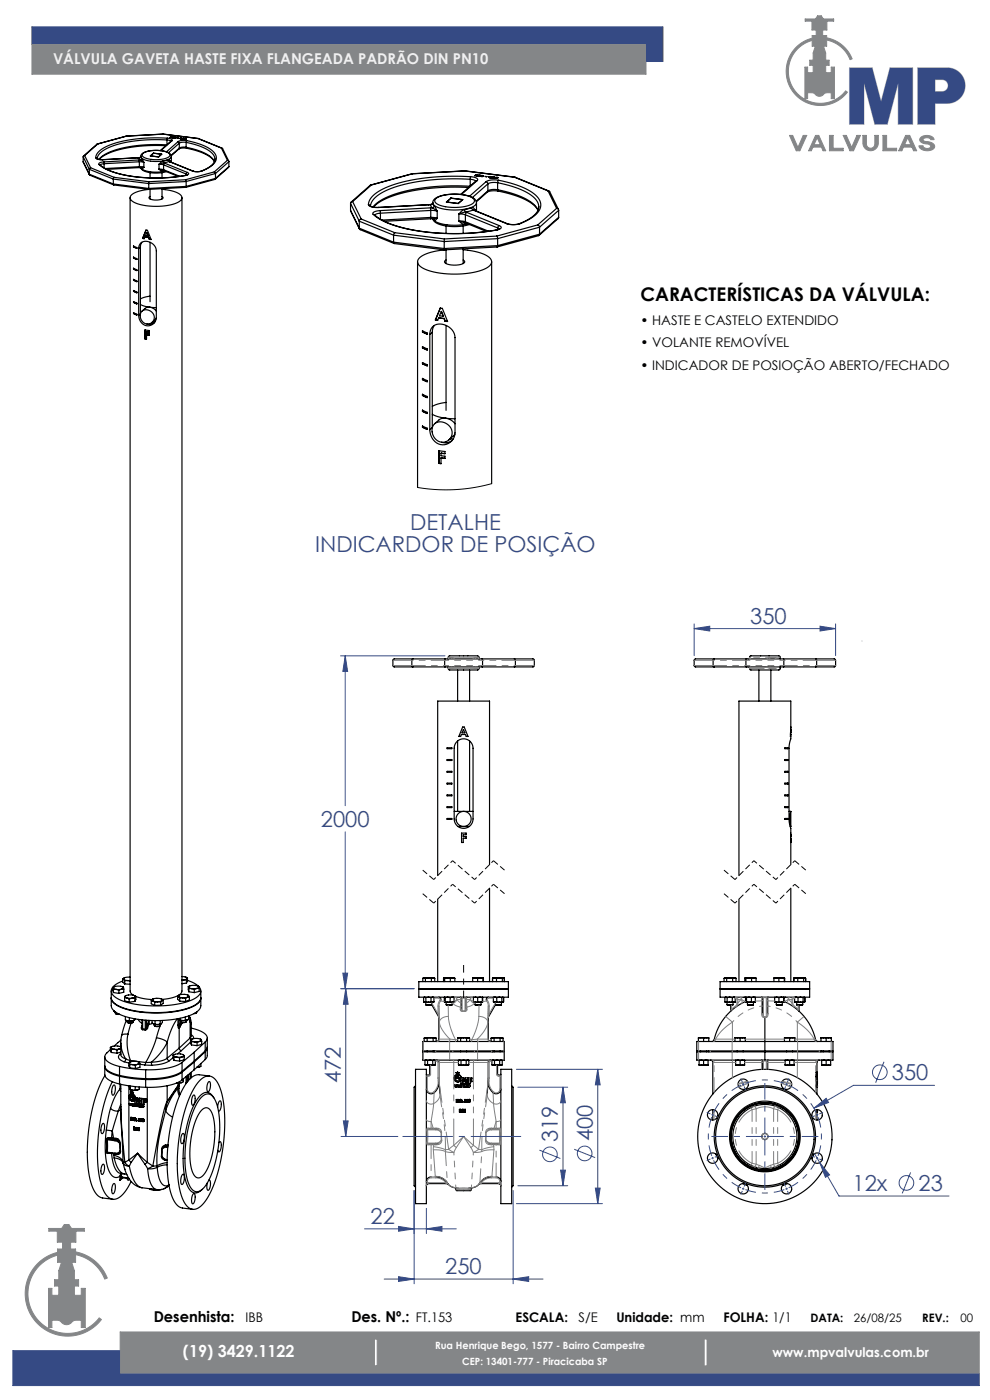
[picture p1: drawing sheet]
<svg xmlns="http://www.w3.org/2000/svg" width="210mm" height="297mm" viewBox="0 0 210 297" stroke-linecap="round" stroke-linejoin="round" font-family="sans-serif">
<defs><g id="words">
<g font-size="4.7" fill="#354a84">
<text x="87" y="112.5">DETALHE</text>
<text x="66.9" y="117">INDICARDOR DE POSIÇÃO</text>
<text x="159.1" y="132.3">350</text>
<text x="68.1" y="175.5">2000</text>
<text x="72.3" y="229.7" transform="rotate(-90 72.3 229.7)">472</text>
<text x="189.2" y="229.2">350</text>
<text x="118.4" y="242.3" transform="rotate(-90 118.4 242.3)">319</text>
<text x="125.7" y="242.1" transform="rotate(-90 125.7 242.1)">400</text>
<text x="180.9" y="252.7">12x</text>
<text x="194.8" y="252.7">23</text>
<text x="78.6" y="259.7">22</text>
<text x="94.4" y="270.3">250</text>
</g>
<text font-size="4" x="135.8" y="63.8">CARACTERÍSTICAS DA VÁLVULA:</text>
<text font-size="3.5" fill="#fff" x="38.8" y="287.9">(19) 3429.1122</text>
<text font-size="3.2" fill="#f0f0f0" x="11.2" y="13.6">VÁLVULA GAVETA HASTE FIXA FLANGEADA PADRÃO DIN PN10</text>
<g font-size="3.2">
<text x="32.6" y="280.5">Desenhista:</text>
<text x="74.5" y="280.5">Des. Nº.:</text>
</g>
<g font-size="2.8">
<text x="135.8" y="68.9">• HASTE E CASTELO EXTENDIDO</text>
<text x="135.8" y="73.7">• VOLANTE REMOVÍVEL</text>
<text x="135.8" y="78.5">• INDICADOR DE POSIOÇÃO ABERTO/FECHADO</text>
<text x="52.1" y="280.5">IBB</text>
<text x="88.2" y="280.5">FT.153</text>
<text x="109.4" y="280.5">ESCALA:</text>
<text x="122.7" y="280.5">S/E</text>
<text x="130.7" y="280.5">Unidade: mm</text>
<text x="153.5" y="280.5">FOLHA: 1/1</text>
</g>
<text font-size="2.8" fill="#fff" x="163.8" y="287.8">www.mpvalvulas.com.br</text>
<g font-size="2.5">
<text x="171.9" y="280.5">DATA:</text>
<text x="181.1" y="280.5">26/08/25</text>
<text x="195.6" y="280.5">REV.:</text>
<text x="203.7" y="280.5">00</text>
</g>
<g font-size="2.1" fill="#fff">
<text x="92.3" y="286.3">Rua Henrique Bego, 1577 - Bairro Campestre</text>
<text x="98.1" y="289.6">CEP: 13401-777 - Piracicaba SP</text>
</g>
</g></defs>
<g fill="none" stroke="#848688" stroke-width=".21">
<path d="M6.8 5.7v10h130.2v-6.3h-130.2M170.8 4h2.2l.4-.6h.8l.5 .6h2.1v.5h-1.4v1.9h-.9v1.1h.9v.5a7.2 7.2 0 0 1 5.4 4.5l-.5 .2a6.8 6.8 0 0 0-4.9-4.2v1.3h-.7l.4 1.4v1.6h.8v1h-.8v1.6h1.2v-1.2h.7v6.7h-.7v-1.2l-1.3 .1a1.41 1.41 0 0 1-2.4 0l-1.3-.1v1.2h-.6v-6.7h.6v1.2h1.2v-1.6h-.7v-1h.7v-1.6l.5-1.4h-.7v-1.2a6.8 6.8 0 0 0-3.9 10.3 6.8 6.8 0 0 0 11 .4l.4 .3a7.2 7.2 0 0 1-11.9-.5 7.2 7.2 0 0 1 4.4-11v-.6h.8v-1.1h-.9v-1.9h-1.4zM167.5 28.7h.6l1.2 2.6 1.1-2.6h.7l-1.4 3.3h-.8zM173 28.7h.7l1.4 3.3h-.5l-.4-.8h-1.8l-.3 .8h-.6zM173.3 29.2l.7 1.5h-1.3zM175.9 28.7h.8v2.8h2.1v.5h-2.9zM178.9 28.7h.6l1.2 2.6 1.1-2.6h.7l-1.5 3.3h-.7zM183 28.7h.8v1.9a.89 .89 0 0 0 .9 .8 .89 .89 0 0 0 .9-.8v-1.9h.7v1.6a1.63 1.63 0 0 1-1.6 1.7 1.63 1.63 0 0 1-1.7-1.7zM187.3 28.7h.8v2.8h2.1v.5h-2.9zM192.1 28.7h.9l1.4 3.3h-.6l-.4-.8h-1.8l-.3 .8h-.7zM192.5 29.2l.7 1.5h-1.3zM195.3 29.2a1.92 1.92 0 0 1 2.8 .3l-.7 .1a.94 .94 0 0 0-1.6 .1l.2 .2a2.84 2.84 0 0 1 2.2 .9 1.17 1.17 0 0 1-1.5 1.2l-1.2-.3-.6-.7v-.1h.9a.88 .88 0 0 0 .8 .6 .88 .88 0 0 0 .8-.5l-.4-.4a1.9 1.9 0 0 1-1.9-.9z"/>
<path d="M10.4 260.6h2.7l.5-.8h1l.6 .8h2.7v.6h-1.8v2.3h-1.1v1.5h1v2.8h-3.8v-2.8h1.1v-1.5h-1.1v-2.3h-1.8zM12.2 265.7a9 9 0 0 0-5.4 13.7 9 9 0 0 0 14.7 .5l-.5-.3a8.4 8.4 0 0 1-13.7-.5 8.4 8.4 0 0 1 4.9-12.8M13 267.8l-.5 1.8v1.9h-.9v1.3h.9v2h-1.5v-1.5h-.7v8.3h.7v-1.5l1.6 .1a1.72 1.72 0 0 0 2.4 .5l.7-.6h1.5v1.5h.9v-8.3h-.9v1.5h-1.4v-2h.9v-1.3h-.9v-1.9l-.6-1.8M16 265.6a9 9 0 0 1 6.8 5.5l-.6 .3a8.4 8.4 0 0 0-6.2-5.2M25.5 286.6v-4h182.2v8.8h-182.2M79.4 284.1h.6v5.6h-.6z"/>
</g>
<path d="M180.2 14.4h4.8l1.9 7.2 1.9-7.2h4.8v12h-3.1v-8.8l-2.3 8.8h-2.6l-2.3-8.8v8.8h-3.1zM194.7 14.4h6.5a3.8 3.8 0 0 1 3.5 3.9 3.8 3.8 0 0 1-3.7 3.6h-2.7v4.5h-3.6zM198.3 16.9h1.5a1.26 1.26 0 0 1 1.3 1.3 1.26 1.26 0 0 1-1.3 1.2h-1.5zM182.8 135.9v.2" fill="none" stroke="#c0c0c0" stroke-width=".21"/>
<path d="M140.6 5.7v7.3" fill="none" stroke="#000" stroke-width=".21"/>
<path d="M137 13h3.6M140.6 5.7h-133.8v3.7M2.7 286.6h22.8v4.8h182.2v2.5h-205z" fill="none" stroke="#354a84" stroke-width=".21"/>
<path d="M149.4 284.1h.6v5.7h-.6z" fill="none" stroke="#9a9497" stroke-width=".21"/>
<path d="M2.7 286.6v7.3h205v-2.5h-182.2v-4.8zM6.8 5.7v3.7h130.2v3.6h3.6v-7.3zM194.7 14.4v12h3.6v-4.5h2.7a3.8 3.8 0 0 0 3.7-3.6 3.8 3.8 0 0 0-3.5-3.9zM198.3 16.9h1.7l.7 .3 .4 .8-.3 1-.7 .4h-1.8zM180.2 14.4v12h3.1v-8.8l2.3 8.8h2.6l2.3-8.8v8.8h3.1v-12h-4.8l-1.9 7.2-1.9-7.2z" fill-rule="evenodd" fill="#354a84"/>
<path d="M25.5 282.6v8.8h182.2v-8.8zM149.4 284.1h.6v5.7h-.6zM79.4 284.1h.6v5.6h-.6zM16 265.6v.6a8.4 8.4 0 0 1 6.2 5.2l.6-.3a9 9 0 0 0-6.8-5.5zM10.4 260.6v.6h1.8v2.3h1.1v1.5h-1.1v2.8h3.8v-2.8h-1v-1.5h1.1v-2.3h1.8v-.6h-2.7l-.6-.8h-1l-.5 .8zM8.1 267.9a9 9 0 0 0 .2 13.2 9 9 0 0 0 13.2-1.2l-.5-.3a8.4 8.4 0 0 1-13.7-.5 8.4 8.4 0 0 1 4.9-12.8v-.6a9 9 0 0 0-4.1 2.2zM13 267.8l-.5 1.8v1.9h-.9v1.3h.9v2h-1.5v-1.5h-.7v8.3h.7v-1.5h1.5l1 .8 .6 .1 .7-.1 1-.8h1.4v1.5h.9v-8.3h-.9v1.5h-1.4v-2h.9v-1.3h-.9v-1.9l-.6-1.8zM6.8 9.4v6.3h130.2v-6.3zM167.5 28.7l1.4 3.3h.8l1.4-3.3h-.7l-1.1 2.6-1.2-2.6zM173 28.7l-1.5 3.3h.6l.3-.8h1.8l.4 .8h.5l-1.4-3.3zM173.3 29.2l.7 1.5h-1.3zM175.9 28.7v3.3h2.9v-.5h-2.1v-2.8zM183 28.7l.1 2 .4 .8 .6 .4 .6 .1 .7-.2 .5-.3 .4-.9v-1.9h-.7l-.1 2.1-.3 .5-.5 .1-.5-.1-.4-.5v-2.1zM187.3 28.7v3.3h2.9v-.5h-2.1v-2.8zM192.1 28.7l-1.5 3.3h.7l.3-.8h1.8l.4 .8h.6l-1.4-3.3zM192.5 29.2l.7 1.5h-1.3zM195.3 29.1l-.2 .5 .2 .5 .6 .3 1.1 .2 .4 .5-.2 .3-.6 .1-.6-.2-.2-.4h-.9l.4 .7 .7 .3 .8 .1 .8-.2 .5-.3 .2-.5-.4-.6-.6-.3-1.2-.1-.3-.3 .2-.4 .6-.1 .6 .1 .2 .3h.7l-.3-.5-.5-.3-.7-.1-.8 .1zM178.9 28.7l1.4 3.3h.7l1.5-3.3h-.7l-1.1 2.6-1.2-2.6zM170.8 4v.5h1.4v1.9h.9v1.1h-.8v.6a7.2 7.2 0 0 0-4.4 11 7.2 7.2 0 0 0 11.9 .5l-.4-.3a6.8 6.8 0 0 1-11-.4 6.8 6.8 0 0 1 3.9-10.3v1.2h.7l-.5 1.4v1.6h-.7v1h.7v1.6h-1.2v-1.2h-.6v6.7h.6v-1.2h1.2l.8 .6 .5 .1 .6-.1 .7-.6h1.2v1.2h.7v-6.7h-.7v1.2h-1.2v-1.6h.8v-1h-.8v-1.6l-.4-1.4h.7v-1.3a6.8 6.8 0 0 1 4.9 4.2l.5-.2a7.2 7.2 0 0 0-5.4-4.5v-.5h-.9v-1.1h.9v-1.9h1.4v-.5h-2.1l-.5-.6h-.8l-.4 .6z" fill-rule="evenodd" fill="#848688"/>
<g fill="none" stroke="#000" stroke-width=".25">
<path d="M17.6 34.3l1.4 2.8M17.6 33.3l1.3 2.6M17.6 34.3l1.3 2.7M17.6 33.3v1M18 33l-.4 .3M18 33l2.7-2.5-3 2.6M18 33l1.2 2.6M18.9 37l.2 .2 5 2M18.9 35.9l5.1 2.1M18.9 37l5.1 2M18.9 35.9v1.1M19.2 35.6l-.3 .3"/>
<path d="M19.2 35.6l5 2M20.3 33.5l.5 .3 1 .1M20.3 33.5a1.52 1.52 0 0 0 1.5 .4M20.6 30.5l6.2-1.6 7.8-.5 7.4 1 5.1 2M21 34.9a15.8 15.8 0 0 0 8.5 2.7l4.7 .2 5.2-.6M21 34.9l.2 .1M21.2 35h.1M21.2 35a15.8 15.8 0 0 0 8.6 2.6 36 36 0 0 0 9.5-.4M21.8 33.9h.1M22 34.3a.93 .93 0 0 0-1 .5v.1M22 34.3l.1 .4M22.1 34.7l-.8 .3"/>
<path d="M22.1 34.7v.9M24 39l.2 .2M24 38l7.6 .9M24 39l7.6 1M24 38v1M24.2 39.2l7.4 1M24.2 37.6l-.2 .4M24.2 37.6l7.4 1M29.3 33.5h.1M29.3 33.5l-7.5 .4M29.5 33.9l.1 .4M29.5 33.9l-7.5 .4"/>
<path d="M29.5 35.6h.4M29.5 35.6l-6.8 .3M29.6 33.5h-.3M29.6 33.5l.2 .4M29.6 34.3l.9 .1M29.6 35.4l.9 .1M29.6 35.4l-.1 .2M29.6 34.3l-7.5 .4M29.6 34.3v1.1M29.6 35.4l-7.3 .4M29.6 33.4v.1M29.6 33.4l-.3 .1"/>
<path d="M29.8 33.9h-.3M29.8 33.9l.7 .5M29.8 33.2l.3 .4M29.8 33.2l-.2 .3M29.8 33.2a2.12 2.12 0 0 0 2.1 1 5.9 5.9 0 0 0 4.3-.7l.1-.3M29.8 33.2l-.2 .2M29.8 33.2a1.96 1.96 0 0 1 2.1-1.2 5.7 5.7 0 0 1 4.3 .8l.1 .4M29.9 35.6a2.43 2.43 0 0 0 2.3 1.1h1.5l1.6-.3M29.9 35.6a4.4 4.4 0 0 0 3.7 .9l1.4-.2M29.9 35.6l.2 .2M30.1 33.6l.4 .8M30.1 33.6l-.3 .3"/>
<path d="M30.3 32.6a6.1 6.1 0 0 1 5.6 0 .62 .62 0 0 1 0 .7 .62 .62 0 0 1-.6 .2 6.1 6.1 0 0 1-5.1-.4zM30.5 35.5l-.4 .3M30.5 35.5l-.6 .1M30.5 34.4v1.1M31.6 40v.2M31.6 38.9v1.1M31.6 38.6v.3M31.8 36.6v1.1M31.9 33.1l.6-.6 1.8 .2-.6 .6zM31.9 33.1h.1M31.9 33.1l1.7 .2M32.5 32.5h.1"/>
<path d="M32.6 32.5h.1M32.6 32.5l-.7 .6M33.6 33.3h.1M33.7 35.9l.5 .4 .4 .1M33.7 34.9l1 .1M33.7 35.9l1 .1M33.7 35.9l.8 .2M33.7 34.9v1M34.3 32.7h.1M34.3 32.7v.1M34.3 32.7l-.7 .6M34.4 36.6v1.1"/>
<path d="M34.5 36.1l.3 .1M34.6 34.2l-.9 .7M34.6 34.2l.1 .4M34.7 36.2l-.1 .2M34.7 36l.1 .2M34.7 35l4.8 1.9M34.7 35v1M34.7 36l3.4 1.4M34.7 34.6h.2M34.7 34.6l-1 .3M34.8 36.2l3 1.2M34.9 34.6l-.2 .4"/>
<path d="M34.9 34.6l4.8 2M35 36.3l-.4 .1M35.2 30.9a27 27 0 0 0-12.9 2l-1.3 .9M35.4 30.7a27.1 27.1 0 0 0-12.9 1.9l-1.5 1.2M35.4 29.7a27.2 27.2 0 0 0-12.9 1.9 3 3 0 0 0-1.9 2.1M35.4 29.7l.8 .3M35.4 29.7v1M35.5 29.3a27.8 27.8 0 0 0-13.4 2 2.92 2.92 0 0 0-1.8 2.2M35.5 29.3a.87 .87 0 0 1 1 .5l-.1 .1M35.5 29.3l-.1 .4M35.6 33.9h.3l.2 .3M35.6 33.9l-1 .3"/>
<path d="M35.6 33.9l.3 .3M35.9 34.2l-1.2 .4M35.9 34.2l.1 .1M36 34.3h.1M36 34.3l4.8 2M36.1 34.2h-.2M36.1 34.2l-.1 .1M36.1 34.2v.1M36.1 34.3l4.8 2M36.2 29l.3 .1h-.3M36.2 29h.1M36.2 29l.2 .1-.3 .1h.3"/>
<path d="M36.2 30l-2.2 1.9M36.3 29.9l-.1 .1M36.3 33.2v1.2M36.4 29.9l-.2 .1M36.4 29.9l-2.3 2.1M36.5 29.2h.1M36.6 29.2h.1M36.6 29.1v.1M36.6 29.2h.2M36.7 29.1l.2 .1h-.3M36.8 29.1h.2h-.3l-.2 .1h.1M36.8 29.1h-.1"/>
<path d="M36.8 29.2h-.1M36.8 29.2h.1M37 29.2h.4zM37.1 29.2h.2zM37.6 29.3h.3M37.7 29.3h-.1M37.8 30.1l.2 .3M37.8 30.1l-2.5 2.1M38 31.6l-1.7 1.4M38 31.4v.2M38 30.4v1M38 30.4l-2.3 2"/>
<path d="M38 31.4l-1.7 1.5M38.2 29.3l.5 .1-.3 .1h.1zM38.3 29.4h.2zM38.5 29.5h.1M38.7 29.5l.3-.1v.1zM38.9 29.4h.1M39.2 29.6h.1M39.3 37.2h.1M39.4 38.1l.1 .4M39.4 38.1l-7.8 .5M39.4 29.5h-.2h.3l-.3 .1M39.4 29.5h-.2"/>
<path d="M39.4 29.4h.1M39.4 29.4l-.1 .1h.1M39.4 39.7l-7.8 .5M39.4 29.5h.1M39.4 29.4v.1M39.5 31.2l2.2 .6a5.8 5.8 0 0 1 3.8 2.5 6.8 6.8 0 0 0-4.6-2.5l-1.3-.3M39.5 30.2h-.9l-.6 .2M39.5 31.2h-.8l-.7 .2M39.5 30.2l2.2 .6a5.8 5.8 0 0 1 3.8 2.5l.1 .5M39.5 31.2l.1 .3M39.5 30.2v1M39.5 39.5l-.1 .2"/>
<path d="M39.5 38.5l-7.9 .4M39.5 38.5v1M39.5 39.5l-7.9 .5M39.5 36.9l.2 .2-.4 .1M39.5 36.9v.3M39.6 31.5l-1-.1-.6 .2M39.6 29.8l2.7 .7a5.2 5.2 0 0 1 3.6 2.7 2.56 2.56 0 0 1-1.9 2.5l-1.2 .6M39.6 29.8h-1.1l-.7 .3M39.6 29.8l-.1 .4M39.7 36.6a.28 .28 0 0 1 .3 .3 .28 .28 0 0 1-.3 .2l-.3 .1M39.7 36.6l-.2 .3M40.8 36.3l1 .1 1-.1"/>
<path d="M40.8 36.3h.1M40.9 36.3l.9 .1 .9-.1M42.8 36.3h-.1M45.5 36.5l.2 .3M45.5 36.5l-6.1 1.6M45.6 33.8a2.92 2.92 0 0 1-2.1 2.1l-.8 .4M45.6 33.8h.1M45.7 37.8l-.1 .3-6.2 1.6M45.7 36.8l-6.2 1.7M45.7 36.8v1M45.7 37.8l-6.2 1.7M48.2 34l.4 .3"/>
<path d="M48.2 34l-1.2-2.6 .2 .1 1.3 2.7M48.2 34l-2.7 2.5M48.6 35.3l-3 2.7M48.6 34.3l-2.9 2.5M48.6 34.3v1M48.6 35.3l-2.9 2.5M78.8 39.3h-.3l-4 3.6M78.8 39.3l-4 3.5M87.5 36.9l-8.9 2.4M87.5 36.9l-8.7 2.4M98.6 36.3l-11.1 .6M98.6 36.3l10.5 1.3"/>
<path d="M98.6 36.2v.1M98.6 36.2l-11.2 .7M98.6 36.2l10.6 1.4M99.4 39.8a41.5 41.5 0 0 0-17.4 2.3 7.8 7.8 0 0 0-2.8 1.8M99.7 39.5a40.7 40.7 0 0 0-17.9 2.4l-1.5 .9-1.2 1.1M99.7 38a40.8 40.8 0 0 0-17.9 2.5 4.9 4.9 0 0 0-3.2 3.2M99.7 38l.8 .2 .4 .2M99.7 38v1.4M99.8 37.5a42.7 42.7 0 0 0-18 2.3 5.8 5.8 0 0 0-3.6 3.3l-.1 .3M99.8 37.5a1.25 1.25 0 0 1 1.5 .7l-.1 .1M99.8 37.5l-.1 .5M100.7 37.3l.4-.2h-.2h.4l-.4 .2h.3z"/>
<path d="M100.9 37.1h.1M100.9 38.4l-3.2 2.8M100.9 38.4h.1M101.2 38.3l-.3 .1M101.2 38.3l-3.3 3M101.3 37.3h.4h-.3l.2-.2 .4 .1h-.3l.2 .1-.2 .1zM101.3 37.3h.1M102 37.3h.6l-.3 .2zM102.2 37.3h.2zM102.9 37.5h.4zM103.1 38.6l.3 .1 .1 .3M103.1 38.6l-3.5 3"/>
<path d="M103.5 39l-3.3 2.9M103.5 39v1.5M103.7 37.5l.7 .1-.4 .1 .1 .1zM103.8 37.5l.4 .1zM104.4 37.7l.3-.1-.1-.1 .3 .1-.2 .1 .1 .1zM105 37.8h.1M105.3 37.7h.1M105.4 37.8l-.3-.1h.5l-.2 .1h-.4M105.4 37.8h-.3M105.6 38.8l-1.4-.1-.7 .3M105.6 38.8a14.8 14.8 0 0 1 8 3.5l.5 .6 .2 1M105.6 38.8v1.4"/>
<path d="M105.8 38.2a15.8 15.8 0 0 1 8.1 3.5 2.54 2.54 0 0 1-.6 4.1l-1.3 .9-1.7 .8M105.8 38.2h-.6a3.4 3.4 0 0 0-2.1 .4M105.8 38.2l-.2 .6M109.1 37.6l7.3 2.9M109.1 37.6l7.1 2.9M27.6 41.9v168.3l.2 .5 .5 .4M28.3 54.5l.7 .4v.2l-.7-.4zM28.3 56.9l.7 .3v.2l-.7-.3zM28.3 59.3l.7 .3v.2l-.7-.4zM28.3 52.2l.7 .3v.2l-.7-.3zM28.4 52.3l.6 .4M28.4 54.7l.6 .3"/>
<path d="M28.4 57.1l.6 .3M28.4 59.4l.6 .3M28.4 52.3l-.1 .1M28.4 52.2v.1M28.4 54.6v.1M28.4 56.9v.2M28.4 59.3v.1M28.4 54.7h-.1M28.4 57.1h-.1M28.4 59.4h-.1M29.4 52.7a1.57 1.57 0 0 1 .9-1.4 1.57 1.57 0 0 1 1.6 .1l1 .9 .3 .9v14.1a1.86 1.86 0 0 1-2 1.8 1.86 1.86 0 0 1-1.8-1.9v-.3M29.4 52.7v14.2"/>
<path d="M29.8 52.4v14.2l-.4 .3M29.8 52.4l-.4 .3M30.1 51.4l-.3 1M30.2 50.6l.8-1.8 .3 .1 .8 1.9h-.4M30.2 50.6h.4M30.7 50.3l-.1 .3h-.4M30.7 50.3l.8 .1M30.7 50.3l.9 .1M31.1 49.3l-.3 .7h.6M31.1 49.3l.3 .7M31.5 50.4l.2 .4M31.6 50.4l.1 .4"/>
<path d="M31.6 50.4h-.1M31.7 50.8h.3M31.7 50.8h.1M31.8 41.7a.34 .34 0 0 0-.2 .4 .34 .34 0 0 0 .5 .2l1.7 .1a.57 .57 0 0 0 .7-.6l-.1-.1M31.8 51.4v12.6M34.4 40.2l2.2 .3a2.39 2.39 0 0 1 2 1.4 2.58 2.58 0 0 1-2.4 1.6 12.3 12.3 0 0 1-8.2-.8 .92 .92 0 0 1-.4-1 .92 .92 0 0 1 .8-.7l1.6-.6 1.8-.2v2M34.4 40v2.2M38.6 41.9v168.3a2.58 2.58 0 0 1-2.4 1.5l-1.8 .3M74.4 44.6l1.8 4M74.4 43.1l1.8 3.8M74.4 44.6l1.8 3.8M74.4 43.1v1.5"/>
<path d="M74.8 42.8l-.3 .1-.1 .2M74.8 42.8l1.8 3.7M76.2 48.4l.2 .3 7.2 3M76.2 46.9l7.3 3M76.2 48.4l7.3 3M76.2 46.9v1.5M76.6 46.5l-.3 .1-.1 .3M76.6 46.5l7.1 2.9M78.1 43.4l.8 .5 1.4 .1M78.1 43.4a2.17 2.17 0 0 0 2.2 .6M79.2 45.5a20.1 20.1 0 0 0 10.3 3.6 52.2 52.2 0 0 0 15.9-.3M79.2 45.5l.3 .1"/>
<path d="M79.5 45.6h.1M79.5 45.6a18 18 0 0 0 8.9 3.3 51.6 51.6 0 0 0 16.9-.1M80.3 44h.1M80.6 44.7a1.33 1.33 0 0 0-1.5 .7l.1 .1M80.6 44.7l.1 .5M80.7 45.2l-.7 .1-.5 .3M80.7 45.2v1.3M83.5 51.4l.2 .3M83.5 49.9l10.7 1.3M83.5 51.4l10.7 1.3M83.5 49.9v1.5M83.7 51.7l10.6 1.3"/>
<path d="M83.7 49.4l-.2 .5M83.7 49.4l10.6 1.3M88.6 55.5v47.9M91 43.4l-10.7 .6M91.3 44.1l.1 .5M91.3 44.1l-10.7 .6M91.3 46.4h.6M91.3 46.4l-9.8 .5M91.4 43.4h-.4M91.4 43.4l.3 .7M91.4 44.6l1.3 .2M91.4 46.1l1.3 .2"/>
<path d="M91.4 46.1l-.1 .3M91.4 44.6l-10.7 .6M91.4 44.6v1.5M91.4 46.1l-10.4 .6M91.5 43.4h-.1M91.5 43.4h-.5M91.7 44.1h-.4M91.7 44.1l1 .7M91.8 43.1l.3 .5M91.8 43.1l-.4 .3M91.8 43v.1M91.8 43a2.23 2.23 0 0 0 2.1 1.3 10.2 10.2 0 0 0 6.9-.7l.3-.6"/>
<path d="M91.8 43.1l-.3 .3M91.8 43a2.18 2.18 0 0 1 2.1-1.6 10 10 0 0 1 6.6 .7l.5 .5 .1 .4M91.8 46.4l.3 .3M91.9 46.4l.2 .3M92.1 43.6l.6 1.2M92.1 43.6l-.1 .3-.3 .2M92.4 42.1a9 9 0 0 1 7.9 0 .74 .74 0 0 1 .3 .8 .74 .74 0 0 1-.7 .5 9.8 9.8 0 0 1-7.3-.2l-.4-.6zM92.7 46.3l-.3 .4h-.3M92.7 46.3l-.8 .1M92.7 44.8v1.5M94.2 52.7l.1 .3M94.2 51.2v1.5"/>
<path d="M94.3 50.7l-.1 .5M94.6 55.2a.42 .42 0 0 0-.3 .4 .42 .42 0 0 0 .5 .4l1.7 .2a2.2 2.2 0 0 0 2.1-.7l-.4-.3M94.6 47.9v1.6M94.8 42.9h.1M95.6 42l2.6 .3-1 .9M95.6 42l-.9 .9 2.5 .3M95.6 42v.1M95.7 42.1h.1M95.7 42.1l-.9 .8M95.7 42.1l2.4 .3M97.2 43.2h.1M97.3 46.9l.7 .5 .6 .1"/>
<path d="M97.3 45.4l1.4 .2M97.3 46.9l1.4 .1M97.3 46.9l1.2 .3M97.3 45.4v1.5M98.1 42.4h.1M98.2 53h.4a8.8 8.8 0 0 1 5.5 1.9 1.2 1.2 0 0 1-.7 1.8 18.2 18.2 0 0 1-11.4 1 4.5 4.5 0 0 1-3.4-2 1.78 1.78 0 0 1 1.5-1.7 14.1 14.1 0 0 1 4.5-1v2.9M98.2 47.9v1.6M98.2 52.8v3.1M98.5 47.2l.4 .2M98.6 44.5l-.6 .2-.7 .7M98.6 44.5l.2 .5M98.7 47.3l-.1 .2"/>
<path d="M98.7 47l.2 .4M98.7 45.6v1.4M98.7 45.6l6.9 2.8M98.7 47l4.9 2.1M98.8 45l.3 .1M98.8 45l-1.5 .4M98.9 47.4l4.3 1.7M99.1 45.1l-.4 .5M99.1 45.1l6.8 2.8M99.1 47.4l-.5 .1M99.2 47.5a10.3 10.3 0 0 1-7.1-.7l-.3-.4a2.27 2.27 0 0 0 2 1.4l3.1 .3 2.7-.5M100 44l.4 .1 .3 .4"/>
<path d="M100 44l-1.4 .5M100 44l.4 .5M100.4 44.5l-1.6 .5M100.4 44.5l.2 .2M100.6 44.6l.2 .1M100.6 44.7h.2M100.6 44.7l6.9 2.7M100.7 44.5h-.3M100.7 44.5l-.1 .1M100.7 44.5v.1M100.8 44.7l6.8 2.8M101.1 43v1.8"/>
<path d="M103.4 40.8l-2.4 2M103.5 40.5l-.1 .3M103.5 40.5l-2.5 2.2M104.3 55.5v47.1M105.3 48.8h.1M105.4 50.1l.2 .5M105.4 50.1l-11.1 .6M105.6 40.2h-1.1l-1 .3M105.6 40.2a14.8 14.8 0 0 1 8 3.6l.5 .8M105.6 40.2l.1 .3M105.6 52.1l-.2 .3-11.1 .6M105.6 50.6l-11.4 .6"/>
<path d="M105.6 50.6v1.5M105.6 52.1l-11.4 .6M105.6 48.4l.3 .2-.6 .2M105.6 48.4v.3M105.7 40.5a15 15 0 0 1 8 3.5l.4 .6M105.7 40.5h-1.3l-1 .3M105.9 47.9a.4 .4 0 0 1 .4 .4 .4 .4 0 0 1-.4 .4l-.5 .1M105.9 47.9l-.3 .5M107.5 47.4l1.4 .3 1.4-.2M107.5 47.4h.1M107.6 47.5l1.3 .1 1.2-.1M110.3 47.5h-.2"/>
<path d="M114.1 47.7l.3 .5M114.1 47.7l-8.7 2.4M114.3 43.9a4.2 4.2 0 0 1-3 3l-1.2 .6M114.3 43.9h.1M114.4 49.7l-.2 .3-8.7 2.4M114.4 48.2l-8.8 2.4M114.4 48.2v1.5M114.4 49.7l-8.8 2.4M116.2 40.5l.4 .1 1.9 3.9M116.2 40.5l1.9 3.7M118.1 44.2l.2 .1 .2 .3M118.1 44.2l-4 3.5"/>
<path d="M118.5 46.1l-.1 .3-4.1 3.5M118.5 44.6l-4.1 3.6M118.5 44.6v1.5M118.5 46.1l-4.1 3.6M28.3 64l.7 .3v.2l-.7-.3zM28.3 66.5l.7 .3M28.3 66.5v-.2l.7 .4v.1M28.3 61.6l.7 .3v.2l-.7-.3zM28.4 61.8l.6 .3M28.4 64.1l.6 .3M28.4 66.5l.6 .3M28.4 61.6v.2"/>
<path d="M28.4 64v.1M28.4 66.4v.1M28.4 61.8h-.1M28.4 64.1l-.1 .1M28.4 66.5h-.1M29.8 64.6l2 .6M30 66.1a1.56 1.56 0 0 1 2.4 .3 1.56 1.56 0 0 1-.7 2.3 1.68 1.68 0 0 1-1.7-.7 1.68 1.68 0 0 1 0-1.9zM30.8 71.9h.3M30.8 70v1.9M30.8 71.9h.1M31.1 70.4v.4h.6v.4l-.6-.1M31.1 70.4l.6 .1v-.4l-.9-.1v1.9"/>
<path d="M31.1 71.1h.6M31.1 70.4h.6M31.1 71.1v.8M31.8 65.2l-.8 .1-.9 .7M31.8 65.2a2.01 2.01 0 0 1 1.4 .8M31.8 65.2l1.4 .1M31.8 62.8l-1.3 .3-.7 .3M31.8 68.6v.2M32.4 68.3h.5M32.7 68.5l-.7 .3-.8-.1M33.1 67.5l-.8 .9M89.6 73.5l1 .5v.3l-1-.5z"/>
<path d="M89.6 76.9l1 .5v.2l-1-.4zM89.6 70.2l1 .4v.3l-1-.5zM89.7 70.4l.9 .4M89.7 73.8l.9 .4M89.7 77.1l.9 .5M89.7 70.2v.2M89.7 73.6v.2M89.7 76.9v.2M89.7 70.4h-.1M89.7 73.8h-.1M89.7 77.1l-.1 .1M91.2 70.9a2.24 2.24 0 0 1 1.2-2 2.24 2.24 0 0 1 2.4 .2l.8 .6 .6 .7 .3 1.2v20.2a2.62 2.62 0 0 1-2.5 2.6 2.62 2.62 0 0 1-2.7-2.4l-.1-.8"/>
<path d="M91.2 70.9v20.3M91.7 70.5v20.2l-.5 .5M91.7 70.5l-.5 .4M92.1 69l-.3 .7-.1 .8M92.3 67.9h.5M93 67.4l-.2 .6-.5-.1M93 67.4l1.2 .2M93 67.4l1.2 .1M93.4 65.4h.4l1.1 2.8h-.5M93.4 65.4l-1.1 2.5M93.6 66.1l-.4 .9 .8 .1M93.6 66.1l.4 1"/>
<path d="M94.2 67.6l.2 .6M94.2 67.5l.3 .6M94.2 67.5v.1M94.5 68.1l.4 .1M94.5 68.1l-.1 .1M94.6 69v18.1M89.6 87l1 .5v.2l-1-.4zM89.6 90.4l1 .4v.3l-1-.5zM89.6 80.3l1 .4v.3l-1-.5zM89.6 83.6l1 .5v.3l-1-.5zM89.7 80.5l.9 .4M89.7 83.9l.9 .4"/>
<path d="M89.7 87.2l.9 .5M89.7 90.6l.9 .4M89.7 80.3v.2M89.7 83.7v.2M89.7 87v.2M89.7 90.4v.2M89.7 80.5h-.1M89.7 83.9h-.1M89.7 87.2l-.1 .1M89.7 90.6h-.1M91.7 87.9l1.1 .5 1.7 .3M92 90.1a2.3 2.3 0 0 1 3.1 0 2.3 2.3 0 0 1 .3 3 2.29 2.29 0 0 1-3.1 0 2.29 2.29 0 0 1-.3-3z"/>
<path d="M93.1 98.3h.5M93.1 95.6v2.7M93.1 98.3h.1M93.6 96.2v.5l.8 .1v.5l-.8-.1M93.6 96.2l.8 .1v-.5l-1.3-.2v2.7M93.6 97.2v1.2l-.5-.1M93.6 97.2h.8M93.6 96.2h.8M94.5 88.7l-1.1 .2-1.2 1M94.5 88.7a2.87 2.87 0 0 1 2 1.2M94.5 88.7l2 .1M94.6 85.4l-1.8 .3-1.1 .5"/>
<path d="M94.6 93.7v.2M95.5 93.1h.6M95.9 93.5l-.2 .1a2.42 2.42 0 0 1-2 .2M96.1 92.5l-.9 .8M96.5 92.1l-.4 .4M83.4 139.9l.2-.1h29.4l.3 .2v1.2l-.3 .3h-29.4l-.3-.3zM87.6 139.8l-.2 .3v1.1l.2 .3M94.4 139.8v1.7M95.1 139.7v-.4l.2-.2h6l.3 .2v.4M95.1 139.7l-.1 .1M97.4 139.1h.1M99.2 139.1h.1"/>
<path d="M101.5 139.7l.2 .1M102.3 139.8v1.7M109.1 139.8l.2 .3v1.1l-.2 .3M147.3 139.9l.2-.1h29.4l.3 .2v1.2l-.3 .3h-29.4l-.2-.3zM151.5 139.8l-.2 .3v1.1l.2 .3M158.3 139.8v1.7M158.7 139.8l.2-.1a.6 .6 0 0 1 .9-.6h5.5l.2 .2v.5M161.4 139.1h.1M163.1 139.1h.1M166.2 139.8v1.7M173 139.8l.2 .3v1.1l-.2 .3M94.8 158.6h1v.2h-1z"/>
<path d="M95 141.5l.1 .1M95.1 141.5v.4l.3 .2h6l.2-.2v-.4M97 157.2a2 2 0 0 1 2.2-.3 2 2 0 0 1 1.1 1.8v15a2 2 0 0 1-2 2 2 2 0 0 1-2-2v-15l.2-.6zM97.1 142.1v6.6M97.1 157.2v14.9M98.1 154.2h.4l.8 2h-.4l-.2-.4h-.8l-.2 .4h-.4zM98.3 154.8l.3 .7h-.6zM99.6 142.1v6.6M99.6 157.2v14.9M101.7 141.5l-.2 .1M158.7 141.5l.2 .1a.6 .6 0 0 0 .9 .5h5.5l.2-.2v-.4M161 142.1v6.6"/>
<path d="M163.5 142.1v6.6M166.5 158.6h.6v.2h-.6zM167 158.6v.2M167.7 154.8h.1M167.7 155.8h.1M167.7 155.5h.1M167.7 155.5v.3M167.7 154.2v2v-.4M167.7 154.2h.1M167.7 154.2v.6M167.7 154.8v.7M167.7 155.8v.9l-.3 2v15l.3 2v7.7"/>
<path d="M167.7 154.2v-5.5h-11v37.1M94.8 171.1h1v.2h-1zM94.8 161.1h1v.2h-1zM94.8 173.6h1v.2h-1zM94.8 163.6h1v.2h-1zM94.8 166.1h1v.2h-1zM94.8 168.6h1v.2h-1zM96.3 172.1h4M97.1 175.3h2.4M97.9 176.7h1v.4h-.6v.4h.6v.3h-.6v.9h-.4zM166.5 171.1h.6v.2h-.6zM166.5 161.1h.6v.2h-.6z"/>
<path d="M166.5 173.6h.6v.2h-.6zM166.5 163.6h.6v.2h-.6zM166.5 166.1h.6v.2h-.6zM166.5 168.6h.6v.2h-.6zM167 161.1v.2M167 163.6v.2M167 166.1v.2M167 168.6v.2M167 171.1v.2M167 173.6v.2M167.4 172.1h.3M167.6 175.3h.1"/>
<path d="M167.7 176.7h.1M167.7 177.5h.1M167.7 177.1h.1M167.7 177.8h.1M167.7 178.7h.1M167.7 172.1a5.5 5.5 0 0 0 0 3.2M167.7 172.1v3.2M92.8 190.8v17.4M103.8 183.4v-34.7h-11v37.1M103.8 188.4v19.8M156.7 190.8v17.4M167.7 188.4v19.8"/>
<path d="M23.6 211.7v1.6a2.94 2.94 0 0 0 2.4 2.1 23.4 23.4 0 0 0 15-.3 2.3 2.3 0 0 0 1.6-1.8v-1.6M23.6 210.2v1.5a2.73 2.73 0 0 0 2.2 2 23.1 23.1 0 0 0 15.3-.4 2.14 2.14 0 0 0 1.5-1.6v-1.5M23.6 211.7a2.5 2.5 0 0 0 2 2 23.2 23.2 0 0 0 15.4-.2 2.26 2.26 0 0 0 1.6-1.8M23.9 209.5l.1 .1M23.9 209.5l.2 1.1M24 209.6l.6 .3M24 209.6l.1 .3M24.1 210.6l1.1 .1M24.1 209.9v.7M24.1 214.4l.1 .1M24.2 214.5v.1M24.2 214.6l.3 .1-.2-.1"/>
<path d="M24.2 209.3l-.3 .2M24.5 214.7v.3l.8 .1M24.5 215l.9 .2M24.6 209.9l.6 .2M24.6 209.9h-.5M25.2 210.1v.6M25.7 209.9h-1.1M25.7 209.9l-.5 .2M25.8 219.7l-.2 1.6M26 209.3l.2 .2M26 207.7l.2 .1M26 208.1l-.1 .1a2.81 2.81 0 0 0-2.3 2.1 3.2 3.2 0 0 0 2.6 2.1 23.2 23.2 0 0 0 14.9-.5 1.73 1.73 0 0 0 1.4-2.2l-.3-.4"/>
<path d="M26 207.7v.6l.5 .4M26.2 209.5a1.81 1.81 0 0 0-2.2 .1M26.2 209.5l-.5 .4M26.2 209.5l.1 .3M26.2 207.8l.9 .2M26.2 207.8l.3 .3M26.3 209.8l-.6 .1M26.3 209.8v.7l-1.1 .2M26.4 207.4l-.2 .2v.2M26.4 207.4l-.4 .3M26.4 211.7h.5M26.4 211.7v.6l1 .3"/>
<path d="M26.5 208.7l1.1 .1M26.5 208.1v.6M26.5 211.4l.4 .3M26.5 211.4l-.1 .3M26.6 215.7v.7l.4 .2M26.8 211.2l-.3 .2M26.8 216.5l-1 3.2M26.9 216.5l.1 .1M26.9 211.7l1.1 .1M26.9 211.7l.5 .2M27 216.5a.57 .57 0 0 0 .9 .5l.3-.2 .1-.3M27 216.6h.4"/>
<path d="M27 216.6h.9M27 216.9l.7 .2 .5-.2M27.1 208l.5 .1M27.1 208l-.6 .1M27.1 219.4a10 10 0 0 0 .6 5.6M27.1 219.4h-.2a1.02 1.02 0 0 0-1.1 .3M27.4 211.9v.7M27.4 216.6h.5M27.4 215.9v.7M27.6 207.3l-1.2 .1M27.6 208h-.5M27.8 217.1l-.7 2.3"/>
<path d="M28 211.8h.6M28 211.8l-.6 .1M28.3 211.1a2.12 2.12 0 0 0-1.8 .3M28.3 211.1l.4 .4M28.5 216.5l-.6 .1M28.5 216.1v.4M28.5 216.5h.1M28.5 211.2l.3 .2M28.6 211.8v.7M28.6 212.5l-1.2 .1M28.6 216.1l-.1 .4M28.7 211.5l-.7 .3"/>
<path d="M28.7 211.5l-.1 .3M28.8 211.4l-.1 .1M28.8 211.4v.6l-.2 .5M28.8 211.4l1.6 .4 1.9 .2M29.3 216.2l.8 .9M30 217.9v.3l.2 .2M30.1 217.6l-.1 .3M30.1 216.4v1.6l.2 .3M30.1 217.9h-.1M30.2 218.4l.6 .1M30.3 218.3l-.1 .1M30.3 218.3l.5 .1"/>
<path d="M30.3 216.4v1.9M30.8 218.4v.1M30.8 216.4v2M31.1 218l-.3 .4M31.1 218l.2 .1M31.1 216.4v1.6M31.3 218.1l-.2 .3-.3 .1M31.3 217.2l-.2 .8M31.3 217.2l.3 .1M31.5 216.5l-.2 .7M31.6 217.3l-.3 .8M31.7 216.5l-.1 .8"/>
<path d="M32.1 212.3l.3 .1M32.1 212.3v.6l.7 .4M32.3 216.5v.5l.3 .2M32.4 212l-.1 .2 .1 .2M32.4 212l-.3 .3M32.4 217.1l-.8 .2M32.4 212.4l1 .1M32.4 212.4l.4 .2M32.5 211.9l-.1 .1M32.5 211.9h.1M32.6 217.2l.3 .1M32.6 217.2l.8 .1"/>
<path d="M32.6 217.2h.1M32.8 217.6l.6 .2 .5-.2M32.8 212.6v.7M32.9 217.3h.5M32.9 216.5v.8M33.4 212.5l.7 .1M33.4 212.5l-.6 .1M34 216.5v1l-.6 .2a.44 .44 0 0 1-.5 0 .44 .44 0 0 1-.2-.4M34.1 212.6v.6M34.1 213.2l-1.3 .1M34.1 217.2l-.7 .1M34.1 217.2h.1"/>
<path d="M34.1 217.2l-.9 3M34.2 211.9h.1M34.2 211.9a2.54 2.54 0 0 0-1.8 .1M34.2 211.9l.2 .2-.1 .2M34.2 211.9l.4 .3M34.3 212.3l-.9 .2M34.3 212.3l-.2 .3M34.4 216.5v.4l-.1 .2-.9 .2M34.6 212.2l-.3 .1M34.6 212.2v.7l-.5 .3M37.6 216.1l-1.1 2-1 3M37.7 211.3l.2 .1"/>
<path d="M37.7 211.3v.7l.4 .4M37.8 217.5l.1 .6M37.8 216.1v1.4M37.9 216.1l.3 .3M37.9 211.4l.8 .3M37.9 211.4l.2 .3M37.9 218v.1M38 217.4l-.1 .6M38 217.4l-.2 .1M38 216.3v1.1M38 218v4.4M38 218l-.1 .1"/>
<path d="M38 217.9v.1M38 217.9l-.1 .1M38.1 211.1l-.3 .1 .1 .2M38.1 211.1a2.45 2.45 0 0 1 1.9 .1M38.1 211.1l-.4 .2M38.1 217.9l-.1 .1M38.1 212.4l1.3 .1M38.1 211.7v.7M38.1 217.8v.1M38.1 217.8l-.1 .1M38.1 216.4l.7 .1M38.1 217.8h.1"/>
<path d="M38.2 217.8l-.1 .1M38.2 216.4l.6 .1M38.2 216v.4M38.3 216.4a.66 .66 0 0 0 1.1 .4l.2-.1v-.3M38.3 216.8l.7 .2 .5-.2M38.4 216.8l-.4 .6M38.6 216.9l-.7 1.1M38.6 207.2l.8 .1 .3 .3M38.7 216.9l-.6 .9M38.7 211.7l.7 .1M38.7 211.7h-.6M39 207.9h.6"/>
<path d="M39 207.9l-.4 .1M39 207.9h-.4M39.3 216.5h-.5M39.3 215.7v.8M39.4 211.8v.7M39.4 207.3l.4 .2M39.6 207.9v.7M39.6 208.6l-1 .1M39.7 207.6l-.7 .3M39.7 207.6l-.1 .3M39.7 216.4l-.4 .1M39.7 216.4l-.9 .1"/>
<path d="M39.8 207.5l-.1 .1M39.8 208l1.5 .6 .8 .6M39.8 207.5v.6l-.2 .5M39.8 211.5l-.4 .3M39.8 211.5l-1.1 .2M39.8 211.1l.2 .1M39.9 209.3l.1 .1M39.9 209.3l.2 1.1M40 211.2v.2l-.2 .1M40 211.2l.2 .3M40 209.4l.6 .3M40 209.4l.1 .3"/>
<path d="M40 216.2l-.3 .2M40 216.2l.3 .6M40 215.5v.7M40.1 210.4l1.1 .2M40.1 209.7v.7M40.1 215.5l.2 .4M40.2 211.5h-.4M40.2 211.5v.6l-.8 .4M40.2 209.2l-.3 .1M40.3 215.9v.9M40.3 215.9l.3 1.4M40.3 216.8l.3 .5"/>
<path d="M40.3 216.8v3.4M40.6 217.3h.1M40.6 218.1l.7 .2a3.1 3.1 0 0 1 2.7 1.9l-.5 .8M40.6 219.5l.4 .4 .1 .4M40.6 217.3v2.5l-.3 .4M40.6 209.7l.6 .2M40.6 209.7h-.5M41.2 209.9v.7M41.7 214.8l-.6 .2M41.7 209.7h-1.1M41.7 209.7l-.5 .2M41.7 214.7v.2l-.5 .1"/>
<path d="M42 209.2l.2 .2M42.2 209.4a1.81 1.81 0 0 0-2.2 0M42.2 209.4l-.5 .3M42.2 209.4v.3M42.2 209.7h-.5M42.2 209.7v.6l-1 .3M88.8 209.8h19v1.7h-19zM88.8 208.2h19v1.5h-19zM89.9 212.6h.2M90 207.4l.2 .1M90 207.4h.9M90 207.4l-.3 .1v.7"/>
<path d="M90 207.4l-.3 .1M90 211.5l-.1 .1M90.1 212.6h.8M90.2 207.5v.7M90.3 213.1h1.3M90.3 209.7v.1M90.3 212.6v.5M90.3 212.5l.6 .1M90.3 211.6h1.1M90.3 212.5l-.2 .1M90.3 211.6h-.4v.9l.2 .1M90.3 211.6v.9"/>
<path d="M90.9 207.4l.6 .1M90.9 207.4l-.7 .1M90.9 207.4h1M90.9 212.6h.8M91.4 212.5l-.5 .1M91.4 212.5l.3 .1M91.4 211.6h.6M91.4 211.6v.9M91.5 207.5v.7M91.6 213.1l1.5 2.7v4.6l-.2 .4-.3 .1M91.6 209.7v.1M91.6 212.6v.5"/>
<path d="M91.9 207.4l-.4 .1M91.9 207.4l.3 .1M91.9 211.5l.1 .1M92 212.5l-.3 .1M92 211.6v.9M92.2 207.5v.7M93 211.5l.5 .3-.1 .5M94.2 207.4h.1M94.2 207.4v.1M94.2 207.4l.1 .1M94.2 207.4h.7M94.2 207.4l-.1 .8"/>
<path d="M94.3 212.6h.1M94.3 207.5v.7M94.3 212.6h.7M94.5 212.5l.5 .1M94.5 211.6h1M94.5 211.6h-.3l.1 1M94.5 212.5l-.2 .1M94.5 211.6v.9M94.6 213.1h1.3M94.6 209.7v.1M94.6 212.6v.5M94.6 213.1l.1 .1"/>
<path d="M94.7 213.2h.1M94.9 207.4l.6 .1M94.9 207.4l-.6 .1M94.9 207.4h1.1M95 212.6h.9M95.5 212.5l-.5 .1M95.5 211.6h.8M95.5 212.5l.4 .1M95.5 211.6v.9M95.5 207.5v.7M95.9 213.1l-1.1 .1M95.9 209.7v.1"/>
<path d="M95.9 212.6v.5M96 207.4l-.5 .1M96 207.4l.5 .1M96.2 211.5v.1M96.2 211.6h.1M96.3 212.5l-.4 .1M96.3 211.6v.9M96.5 207.5v.7M97.1 209.7v.1M97.6 211.5l.2 .2v2.4M99 211.5l-.2 .2v2.4M99.6 209.7v.1"/>
<path d="M100.3 207.5v.7M100.4 211.6h.9M100.4 212.5l.5 .1M100.4 211.6v.9M100.5 211.5l-.1 .1M100.8 213.1h1.2M100.8 209.7v.1M100.8 212.6v.5M100.8 207.4l.5 .1M100.8 207.4h1.1M100.8 207.4l-.5 .1M100.9 212.6h.9"/>
<path d="M101.3 207.5v.7M101.3 212.5l.5 .1M101.3 211.6h1M101.3 212.5l-.4 .1M101.3 211.6v.9M101.8 212.6h.6M101.9 207.4l.6 .1M101.9 207.4l-.6 .1M101.9 207.4h.6M102 209.7v.1M102 212.6v.5M102.3 212.5l-.5 .1"/>
<path d="M102.3 211.6l.1 1M102.3 212.5l.1 .1M102.3 211.6v.9M102.5 207.5v.7M102.5 207.4v.1M102.5 207.4v.8M103.6 211.5l-.4 .4v.4M104.5 207.5v.7M104.5 207.5h.1M104.6 207.5h-.1M104.7 212.5l.3 .1M104.7 211.6h.7"/>
<path d="M104.7 211.6v.9M104.8 211.5l-.1 .1M104.9 207.4l.4 .1M104.9 207.4l-.4 .1M104.9 207.4h1M104.9 207.4l-.3 .1M105 212.6h.9M105.1 213.1h1.3M105.1 209.7v.1M105.1 212.6v.5M105.1 213.1l-1.5 2.7v4.7l.2 .3 .3 .1M105.3 207.5v.7"/>
<path d="M105.4 212.5l-.4 .1M105.4 211.6h1.1M105.4 212.5l.5 .1M105.4 211.6v.9M105.9 212.6h.7M105.9 207.4l-.6 .1M105.9 207.4l.7 .1M105.9 207.4h.9M106.4 209.7v.1M106.4 212.6v.5M106.5 212.5l-.6 .1M106.5 212.5l.1 .1"/>
<path d="M106.5 211.6v.9M106.6 207.5v.7M106.6 211.5l-.1 .1M106.7 211.5l.1 .1v.9l-.2 .1M106.7 212.6h-.1M106.8 207.4l-.2 .1M106.8 207.4l.2 .1M106.8 207.4l.1 .1M107 207.5v.7M152.7 209.8h19v1.7h-19zM152.7 208.2h19v1.5h-19zM153.8 212.6h.2"/>
<path d="M153.9 207.4l.2 .1M153.9 207.4h.9M153.9 207.4l-.3 .1v.7M153.9 207.4l-.3 .1M153.9 211.5l-.1 .1M154 212.6h.8M154.1 207.5v.7M154.2 213.1h1.3M154.2 209.7v.1M154.2 212.6v.5M154.2 212.5l.6 .1M154.2 211.6h1.1"/>
<path d="M154.2 212.5l-.2 .1M154.2 211.6h-.4v.9l.2 .1M154.2 211.6v.9M154.8 207.4l.6 .1M154.8 207.4l-.7 .1M154.8 207.4h1M154.8 212.6h.8M155 213.2l-.1 1.4M155.3 212.5l-.5 .1M155.3 212.5l.3 .1M155.3 211.6h.6M155.3 211.6v.9"/>
<path d="M155.4 207.5v.7M155.5 209.7v.1M155.5 212.6v.5M155.8 207.4l-.4 .1M155.8 207.4l.3 .1M155.8 211.5l.1 .1M155.9 212.5l-.3 .1M155.9 211.6v.9M156.1 207.5v.7M157.8 211.5l.3 .2M158.1 207.4h.1M158.1 207.4v.1"/>
<path d="M158.1 207.4l.1 .1M158.1 207.4h.7M158.1 207.4l-.1 .8M158.1 211.6l.2 1M158.1 212.4a12.4 12.4 0 0 0-6.8 8.4l-.3 .1M158.2 212.6h.1M158.2 211.6h-.1M158.2 207.5v.7M158.2 211.5v.1M158.3 211.5l.1 .1M158.3 212.6h.6M158.4 212.5l.5 .1"/>
<path d="M158.4 211.6h1M158.4 212.5l-.1 .1M158.4 211.6v.9M158.6 213.1h1.2M158.6 209.7v.1M158.6 212.6v.5M158.6 213.1l.1 .1M158.7 213.2h.1M158.8 207.4l.6 .1M158.8 207.4l-.6 .1M158.8 207.4h1.1M158.9 212.6h.9"/>
<path d="M159.4 212.5l-.5 .1M159.4 211.6h.8M159.4 212.5l.4 .1M159.4 211.6v.9M159.4 207.5v.7M159.8 213.1l-1.1 .1M159.8 209.7v.1M159.8 212.6v.5M159.9 207.4l-.5 .1M159.9 207.4l.5 .1M159.9 207.4h.4M160.1 211.5l.1 .1"/>
<path d="M160.2 211.6h.1M160.2 212.5l-.4 .1M160.2 211.6v.9M160.3 207.4v.1M160.3 207.5h.1M160.4 207.5v.7M161 209.7v.1M161.5 211.5l.2 .2v3.3M162.2 215.7v9.2M162.9 211.5l-.2 .2v3.3M163.5 209.7v.1M164.2 207.5v.7"/>
<path d="M164.3 211.6h.9M164.3 212.5l.5 .1M164.3 211.6v.9M164.4 211.5l-.1 .1M164.7 213.1h1.2M164.7 209.7v.1M164.7 212.6v.5M164.7 207.4l.5 .1M164.7 207.4h1.1M164.7 207.4l-.5 .1M164.8 212.6h.9M165.2 207.5v.7"/>
<path d="M165.2 212.5l.5 .1M165.2 211.6h1M165.2 212.5l-.4 .1M165.2 211.6v.9M165.7 212.6h.6M165.8 207.4l.6 .1M165.8 207.4l-.6 .1M165.8 207.4h.6M165.9 209.7v.1M165.9 212.6v.5M166.2 212.5l-.5 .1M166.2 211.6l.1 1"/>
<path d="M166.2 212.5l.1 .1M166.2 211.6v.9M166.3 212.4a12.4 12.4 0 0 1 6.9 8.4l.3 .1M166.4 207.5v.7M166.4 207.4v.1M166.4 207.4l.1 .8M166.7 211.5l-.4 .2M168.4 207.5v.7M168.4 207.5h.1M168.5 207.5h-.1M168.6 212.5l.3 .1M168.6 211.6h.7"/>
<path d="M168.6 211.6v.9M168.7 211.5l-.1 .1M168.8 207.4l.4 .1M168.8 207.4l-.4 .1M168.8 207.4h1M168.8 207.4l-.3 .1M168.9 212.6h.9M169 213.1h1.3M169 209.7v.1M169 212.6v.5M169.2 207.5v.7M169.3 212.5l-.4 .1"/>
<path d="M169.3 211.6h1.1M169.3 212.5l.5 .1M169.3 211.6v.9M169.5 213.2l.1 1.4M169.8 212.6h.7M169.8 207.4l-.6 .1M169.8 207.4l.7 .1M169.8 207.4h.9M170.3 209.7v.1M170.3 212.6v.5M170.4 212.5l-.6 .1M170.4 212.5l.1 .1"/>
<path d="M170.4 211.6v.9M170.5 207.5v.7M170.5 211.5l-.1 .1M170.6 211.5l.1 .1v.9l-.2 .1M170.6 212.6h-.1M170.7 207.4l-.2 .1M170.7 207.4l.2 .1v.7M170.7 207.4l.1 .1M170.7 211.6v.9M170.9 207.5v.7M21.8 238.4a.4 .4 0 0 1 .4 .1 .4 .4 0 0 1 0 .5l-.1 .7a.55 .55 0 0 1-.6 .7l-.1-1zM22.2 224.2v1.9a2.62 2.62 0 0 0 2.3 1.8l.9 .2"/>
<path d="M22.2 226.3v1.6a2.62 2.62 0 0 0 2.3 1.8l.9 .3M22.2 226.2a1.94 1.94 0 0 0 1.6 1.6l1.6 .5M22.3 228.2a35.3 35.3 0 0 0-3.7 18.8 10.4 10.4 0 0 0 2.2 6.7l.9 .4 2.2 .3M22.6 239.7a16.1 16.1 0 0 0 .8 9.3 1.33 1.33 0 0 0 2.1 .5M22.6 239.7l1.2 .2M23.4 222.2l.1 .1M23.4 222.7l-.7 .7a1.19 1.19 0 0 0-.4 1.2 1.19 1.19 0 0 0 .9 .9l2.2 .7M23.4 222.2v.7l.2 .4M23.5 235.1l-.9 4.6M23.5 235.1l.6 .5 1 .1M23.5 222.3l.7 .3M23.5 222.3l.1 .3"/>
<path d="M23.6 222.6v.7M23.6 223.3l1.2 .1M23.7 222l-.3 .2M23.7 222h.1M23.8 239.9l.3 1.5M23.8 239.9l-.1 1.5M23.8 229.5a36 36 0 0 0-2.4 21.6 4.2 4.2 0 0 0 2.5 3.3 3.4 3.4 0 0 0 2.9-2l1-1.8M24.1 230.2a.4 .4 0 0 1 .4 .2 .4 .4 0 0 1 0 .4l-.1 .8a.55 .55 0 0 1-.6 .7l-.1-1.1zM24.2 222.6l.6 .2M24.2 222.6h-.6M24.8 222.8v.6M25.1 235.7l-1.3 4.2"/>
<path d="M25.3 222.5l-.5 .3M25.3 222.5l-1.1 .1M25.4 226.2l2.9 .6 2.6 .1M25.4 228.1l2.9 .5 2.6 .2M25.4 228.3l2.9 .5 2.6 .2M25.4 230l2.9 .5 2.6 .2M25.4 226.2v1.9M25.4 228.3v1.7M25.4 223.7a.76 .76 0 0 0-.2 .8 .76 .76 0 0 0 .6 .5l.5 .2M25.5 231l-1 1.5-1 2.6M25.5 231l.1 .6M25.5 230v1"/>
<path d="M25.5 222l.1 .1M25.6 222.1h.1M25.6 222.5h-.3M25.6 222.1a1.97 1.97 0 0 0-2.1 .2M25.6 222.4l-.3 .1M25.6 221.3v2.4a1.27 1.27 0 0 0 1.1 1M25.6 223.7h-.2M25.6 234.7l.3 5 .6 6.9M25.6 234.3l-.5 1.4M25.6 231h-.1M25.6 230v4.7M25.6 223.2l-.8 .2"/>
<path d="M25.6 223.5l-.2 .2M25.6 234.6l.5 11.8M25.6 221.3l.3 1.6 .8 1.8M25.6 235.4l-.5 .3M25.6 220.7l-1.4 1.2M26.3 225.2l1 .3M26.7 224.7l1 .3M26.7 224.7l-.4 .5M27.3 225.5l.1 .1M27.3 225.5v.6l.2 .4M27.3 230.3v15.8M27.4 234.1h.1"/>
<path d="M27.4 234.1l.2 .4M27.4 225.6l.7 .3M27.4 225.6l.1 .3M27.5 234.1l.1 .3 .1-.2M27.5 230.4l.1 .7M27.5 234.1h-.1M27.5 234.1l.1 .2M27.5 234.1h.1M27.5 226.5l1.2 .2M27.5 225.9v.6M27.6 232.2l.2-.1a.76 .76 0 0 0-.4 1.1 .76 .76 0 0 0 1.2 .2M27.6 225.3l-.3 .2"/>
<path d="M27.6 225.3h.1M27.6 231.2l.6 .1M27.6 231.2h.1M27.7 231.2l.5 .1M27.7 230.4v.8M27.7 234.2h.1M27.7 232.2a.72 .72 0 0 0 0 1.1M27.7 225l-.1 .3M27.7 225l3.2 .4M27.7 232.7v.7M27.7 232.7h.1M27.7 231.7h.2"/>
<path d="M27.7 231.7h.1v.4M27.7 231.7h.1M27.7 234.2l-.1 .3M27.7 237.1h.3M27.7 237.1l.1 .5M27.7 232.7v.1M27.8 233.4l.6 .1M27.8 234.2h-.1M27.8 234.2l-.2 .3M27.8 232.7l.1 .2-.2-.1M27.8 232.6v.2M27.8 232.8h.1"/>
<path d="M27.8 233.3v.1M27.8 232.8h-.1M27.8 232.7h-.1M27.8 233.4h-.1M27.8 234.5l.3 .1M27.8 237.3h.2M27.8 232.1v.5M27.8 232.2a.7 .7 0 0 0-.3 1 .7 .7 0 0 0 1 .2M27.8 232.5h.1M27.8 232.5v.1M27.9 234.5h-.1M27.9 237.2l.1 .1"/>
<path d="M27.9 237.2h.1M27.9 237.4l-.1 .2M27.9 237.2l-.1 .1M27.9 234.5h.1M27.9 232h.1M27.9 232l-.1 .1M27.9 234.2h.1M27.9 234.2l-.1 .3M27.9 234.4h.1M27.9 234.3l.1 .1h-.1zM27.9 231.6l-.2 .1M27.9 231.6l.1 .1"/>
<path d="M28 234.3l-.1 .1M28 234.2l.1 .4M28 237.2l-.2 .1M28 237.4h-.2v.2M28 237.1v.1M28 237.3v.1M28 231.6h.1M28 231.6h-.1M28 234.2h-.1M28 234.2h.1M28 231.7h.1M28 237.1l.2 .6"/>
<path d="M28 237.2h.1M28 237.1h.1M28 237.4h.1M28.1 232.1h.1M28.1 231.7l.2 .1M28.1 237.1h.1M28.1 233.4l.2 .1M28.1 233.4l-.4-.1v.1M28.1 231.6v.1M28.1 231.6l-.1 .1M28.1 233.4h-.1M28.1 232v.1"/>
<path d="M28.1 233.3v.1M28.1 232.9h.1M28.1 232.5v.1M28.1 225.9l.6 .1M28.1 225.9h-.6M28.1 231.7h.2M28.1 231.7h.1M28.1 232.3l.1 .2M28.1 232.2l.5 .5M28.1 232.3v.2M28.2 232.9h.1M28.2 232.5v.4"/>
<path d="M28.2 232.5h-.1M28.2 232.9h-.1M28.2 237.1v.6M28.2 232.1l.5 .6M28.2 232.1l-.1 .2M28.2 232.1h-.1M28.2 232.3h-.1M28.2 232h-.1M28.2 234.3v.3l.3 .1M28.2 234.3h.1M28.2 237.1h-.1M28.2 237.1h.1"/>
<path d="M28.2 232.8h.1M28.2 232.8v.1M28.2 232.6h-.1M28.2 232.6l-.1 .3M28.3 234.6h.2M28.3 234.3v.3M28.3 231.8h-.2v.2M28.3 231.8h.1M28.3 234.3h-.1M28.3 234.5l.2 .1M28.3 234.3v.2M28.3 234.3h.1"/>
<path d="M28.3 234.5v.1M28.3 231.7v.1M28.3 239.1l.2 .1M28.3 239.1v.6h.3l.2-.2M28.3 232.8h-.1M28.3 232.8v.7M28.3 232.8h.1M28.3 233.5h.1M28.3 237.4l.2 .3M28.4 237.4l.2 .2M28.4 237.4h-.1M28.4 237.3v.1"/>
<path d="M28.4 239.6h.1M28.4 233.5h.1M28.5 239.2l.3 .3M28.5 239.3l.2 .2-.2 .1M28.5 239.3l-.1 .3M28.5 234.6v.1M28.5 234.3h.1M28.5 234.3l.2 .4M28.5 239.6h.1M28.5 239.3v.3M28.5 239.6h-.1M28.5 239.1h-.2"/>
<path d="M28.5 239.1l.3 .4M28.5 239.1v.1M28.5 234.6h.1M28.5 233.4h.1M28.5 237.2a.28 .28 0 0 0-.2 .2 .28 .28 0 0 0 .2 .3 .28 .28 0 0 0 .3-.2M28.5 237.2h.2M28.5 237.5h.3M28.5 237.5l.2 .1-.2 .1M28.5 234.3l.2 .3 .1-.2M28.6 237.2h-.2M28.6 237.2h-.1M28.6 237.2h.1"/>
<path d="M28.6 234.3h-.1M28.6 234.3l.1 .3M28.6 237.6l-.1 .1M28.6 233.4l-.2 .1M28.6 233.4h.1M28.6 232.9h.5M28.6 232.9l.5 .1M28.6 232.9v1.2l.3 .1M28.7 232.7h-.1M28.7 237.6h-.1M28.7 231.3h-.5M28.7 230.5v.8"/>
<path d="M28.7 237.4l-.2-.1-.2 .1M28.7 226v.7M28.7 237.2h.1M28.7 237.2l.1 .1M28.8 234.4h.1M28.8 237.3l-.1 .1M28.8 239.5l-.1 .2M28.8 239.5h.1M28.8 237.5h.1M28.8 237.3h.1M28.8 234.4l-.1 .3M28.8 239.2h.1"/>
<path d="M28.8 239.2l.1 .6M28.8 237.5l-.1 .2M28.9 234.4h-.1M28.9 234.4l-.2 .3M28.9 234.4l.1 .3 .2-.1M28.9 234.4h.1M28.9 234.2v-.9l.2 .9h.3M28.9 237.7h.1M28.9 237.7l.1 .1M29 233.4l-.1 .8M29 234.4v.2M29 239.2h-.2"/>
<path d="M29 239.2l-.1 .6M29 239.2h-.1M29 239.8h-.1M29 234.4h-.1M29 234.6l.1 .1M29 234.6h.1M29 234.4h.1M29 237.8h.1M29 237.7v.1M29.1 239.2l.1 .1M29.1 239.2l.1 .6M29.1 233l.2 .7 .2-.7"/>
<path d="M29.1 231.3h-.4M29.1 231.3h-.9M29.1 232.9l.2 .7M29.1 232.9v.1M29.1 234.4v.3l-.1-.1M29.1 234.4h.1M29.2 239.3l.2 .4v-.4M29.2 239.8v-.3l.3 .4M29.2 239.2h-.1M29.2 239.2l.2 .4M29.2 239.2v.1M29.2 225.8l-.5 .2"/>
<path d="M29.2 225.8l-1.1 .1M29.2 239.5v.3M29.2 234.4v.2M29.3 231.2l-.2 .1M29.3 234.6l-.1 .1M29.3 234.4h-.2M29.3 234.4v.2M29.3 234.6h-.1M29.3 234.4h-.1M29.3 231.2h.1M29.3 234.4v.4h.3M29.3 234.4l.1 .1"/>
<path d="M29.4 225.3l.2 .1M29.4 237.3h.1M29.4 237.3l.1 .6M29.4 239.3h.1M29.4 234.7l.2 .1M29.4 234.2l.3-.9v.9l.3 .1M29.4 234.4h-.1M29.4 234.7h.3M29.4 234.4v.3M29.4 234.4v.1M29.4 234.7h.1M29.5 233h.5"/>
<path d="M29.5 233l.5 .1M29.5 239.3v.6M29.5 230.6v.5l-.4 .2M29.5 239.3h.1M29.5 237.3v.6M29.6 237.3h-.2M29.6 237.3l-.1 .6M29.6 237.3h-.1M29.6 225.4a1.91 1.91 0 0 0-2.2 .1v.1M29.6 225.4l-.4 .4M29.6 225.4l.1 .4M29.7 234.7l-.1 .1"/>
<path d="M29.7 234.8h-.1M29.7 233.4l-.3 .8M29.7 225.8h-.5M29.7 225.8v.6l-1 .3M29.7 225.8l1 .1M29.7 237.8h.1M29.8 234.8l.3 .1M29.8 234.8h-.1M29.8 237.4h.3M29.8 237.4v.3h.2l-.1 .1M29.8 237.8h.1M29.8 234.5h.1"/>
<path d="M29.8 234.5l-.1 .3M29.8 234.7h.1M29.9 237.7v.1M29.9 237.7l-.2 .1M29.9 237.7l-.1 .1M29.9 234.6v.1h-.1M29.9 234.6l-.1 .1M29.9 237.6l.2 .2M29.9 237.6h.1M29.9 234.5l.2 .4M29.9 237.8h.1M29.9 237.5l.2 .2"/>
<path d="M29.9 237.5v.1M29.9 234.5h-.1M29.9 234.5h.1M30 237.8h-.1M30 233.1v1.2M30 233v1.3M30 233v.1M30.1 237.8v.1M30.1 237.5l-.2 .1M30.1 237.4v.1M30.1 237.8l-.2 .1-.2-.1M30.1 233.1h.7"/>
<path d="M30.1 233.1v1.2h.4M30.1 237.3l-.3 .1M30.1 237.3v.2M30.1 237.3v.1M30.1 237.7v.1M30.1 234.8h.1M30.2 237.8l.1 .2 .2-.2M30.2 237.8h.1M30.2 234.6l.2-.1 .1 .1M30.2 237.4v.1M30.2 237.4l.1 .1M30.2 234.7l.2 .1"/>
<path d="M30.2 234.7l-.1 .1M30.2 234.7v.1M30.2 234.6h.1M30.2 237.4h.1M30.3 237.8l.1 .1M30.3 237.7l.1 .1M30.3 237.7l-.1 .1M30.3 237.7v.1M30.3 237.5h.1l-.1 .1M30.3 237.6l.1 .2M30.3 237.5h.1M30.3 234.7l.2 .1h-.4"/>
<path d="M30.3 234.6l.2 .2M30.3 234.6v.1M30.4 237.4h-.2M30.4 237.4l.1 .1M30.4 237.8v.1M30.4 237.4h.1M30.4 237.5l-.1 .1M30.4 237.8h.1M30.5 234.6h-.3l.2 .2h-.2M30.5 234.6l-.2 .1M30.5 233.6h.2M30.5 233.6v-.3l.3 .1-.1 .2"/>
<path d="M30.5 234.3h.1M30.5 237.5v.3M30.5 237.5l.1 .3M30.5 237.5h.1M30.6 237.8l-.1 .1M30.6 237.8h-.1M30.7 233.6h-.2M30.7 233.6h.1M30.7 225.9l1.5 .1M30.8 233.5l-.1 .1M30.8 233.1a.41 .41 0 0 1 .3 .5 .41 .41 0 0 1-.6 .3v.4M30.8 233.1l.3 .1 .1 .4"/>
<path d="M30.8 233.1h.1M30.9 225.4l-.2 .5M30.9 226.9v1.9M30.9 229v1.7M31.2 233.6h.1M31.2 230.7v15.9M32.1 225.3l-1.2 .1M32.1 225.3l.1 .7M33.2 220.2l-1 2.7-1.3 2.5M33.2 220.2l1.3 .3 1 .6M35.1 235.6l-.1 .6a36.4 36.4 0 0 0-1.7 11.1M35.1 235.6a3.1 3.1 0 0 0 1.5 1.4"/>
<path d="M35.5 221.1a12.6 12.6 0 0 1-3.4 4.2M35.5 224.5l-1.2 .5-2.2 .3M35.5 224.5l.1 .3 .3 .2M35.5 233.7a52.6 52.6 0 0 0-2.5 10.5l-.6 3.2M35.5 233.7v.1M35.5 221.1v3.4M35.5 230.3v3.4M35.5 233.8l-.4 1.8M35.9 225l-1.5 .7-2.2 .3M36.7 223.9l.1 .1M36.7 223.9v.6l.2 .5M36.7 224.4l-.8 .6"/>
<path d="M36.8 224l.7 .3M36.8 224l.1 .3M36.9 225l1.2 .1M36.9 224.3v.7M37 223.7l-.3 .2M37.5 224.3l.6 .1M37.5 224.3h-.6M37.7 230.9l-1.2 1.7-1.4 3M37.7 230.9l.1 .8 .3 .8M37.7 230.4l-2.2 3.4M37.7 230.4v.5M37.8 230.3l-.1 .1"/>
<path d="M37.8 230.3l-2.3 3.4M37.8 229.7v.6M38 230.9h-.3M38 230.9l.2 1.3M38 230.4h-.3M38 230.4v.5M38 230.2v.2M38 230.2l-.2 .1M38 229.7v.5M38 222.4l.2 .3 .3 .2M38 222.4l-2.5 2.1M38.1 229.5v.2"/>
<path d="M38.1 224.4v.7M38.5 222.9l-.8 .7M38.5 229.7h-.4M38.5 229.7h-1h.6M38.6 224.2l-.5 .2M38.6 224.2l-1.1 .1M38.6 225.4a13.3 13.3 0 0 1-7.7 1.5M38.6 227.3a13.3 13.3 0 0 1-7.7 1.5M38.6 227.5a13.3 13.3 0 0 1-7.7 1.5M38.6 229.1a13.3 13.3 0 0 1-7.7 1.6M38.6 225.4v1.9M38.6 227.5v1.6"/>
<path d="M38.6 229.6l-.1 .1M38.7 229.6h-.1M38.8 223.7l.2 .2M38.9 228.9v.6l-.4 .2M39 223.9a1.91 1.91 0 0 0-2.2 0v.1M39 223.9l-.4 .3M39 223.9l.1 .3M39.1 224.2h-.5M39.1 224.2v.6l-1 .3M39.5 229.7v.2M39.5 229.7h.1M39.5 228.4v1.3"/>
<path d="M39.7 228.2v1.3M40 228l-.1 1.3M40.3 220.2l.2 .4M40.3 227.7v1.1M40.3 220.2l-2.3 2.2M40.4 220.6l.1 .1M40.4 220.6v.7l.2 .4M40.4 221.1l-1.9 1.8M40.5 220.7l.7 .3M40.5 220.7l.1 .3M40.6 227.5v1.1M40.6 221.7l1.2 .1"/>
<path d="M40.6 221v.7M40.7 220.4l-.3 .2M40.7 220.4h.1M41 232.4a.33 .33 0 0 1 .4 .1 .33 .33 0 0 1 0 .4l-.1 .9a.44 .44 0 0 1-.1 .5 .44 .44 0 0 1-.5 .1v-1.2zM41.2 223.2v1.9M41.2 225.3v1.7M41.2 223.2l-2.6 2.2M41.2 225.1l-2.6 2.2M41.2 225.3l-2.6 2.2M41.2 227l-2.6 2.1M41.2 221l.6 .2M41.2 221h-.6"/>
<path d="M41.8 226.4h.1M41.8 221.2v.6M42.2 226.4h-.4M42.3 220.9l-.5 .3M42.3 220.9l-1.1 .1M42.3 226.3l-.1 .1M42.4 226.3h-.1M42.5 220.4l.2 .2M42.5 229.1a2.08 2.08 0 0 1 3.7 .6 21.6 21.6 0 0 1 1.4 11 30.1 30.1 0 0 1-4.1 14.2 2.73 2.73 0 0 1-3.2 1.5 6.4 6.4 0 0 1-2.3-4.7 36.5 36.5 0 0 1 3-20.6zM42.6 225.6v.6l-.4 .2M42.7 220.6a1.91 1.91 0 0 0-2.2 .1M42.7 220.6l-.4 .3"/>
<path d="M42.7 220.6l.1 .3M42.7 232.8a1.6 1.6 0 0 1 1.6-.7 1.6 1.6 0 0 1 1.3 1.2 21 21 0 0 1 .4 11.8 13.1 13.1 0 0 1-3.3 7.4 1.54 1.54 0 0 1-2.5-.9 21 21 0 0 1-.4-11.8 15.2 15.2 0 0 1 2.9-7zM42.8 220.9h-.5M42.8 220.9v.7l-1 .2M42.9 235.4a1.19 1.19 0 0 1 1.3-.3 1.19 1.19 0 0 1 .8 1 17.6 17.6 0 0 1-1.6 12.8 1.34 1.34 0 0 1-1.9 .8 7.9 7.9 0 0 1-1.2-5.7 15.4 15.4 0 0 1 2.4-8.4zM43.5 221l-2.3 2.2M43.5 221v1.9M43.5 223.1v1.7M43.5 222.9l-2.3 2.2M43.5 223.1l-2.3 2.2M43.5 224.8l-2.3 2.2M44 222.2l-.1 .4-.4 .5"/>
<path d="M44 220.2v2l-.5 .7M44 222.3v1.8l-.5 .7M44.2 229.5a.33 .33 0 0 1 .4 .1 .33 .33 0 0 1 0 .4v.9a.44 .44 0 0 1-.1 .5 .44 .44 0 0 1-.5 .1l-.1-1.1zM44.4 228.3l-2.1-.3a3.4 3.4 0 0 0-2.9 2 33.4 33.4 0 0 0-4 16.6 15.6 15.6 0 0 0 1.9 8.8l1.1 .8 2.5 .3M45.4 232.9a1.66 1.66 0 0 0-1.5-1.2 1.66 1.66 0 0 0-1.6 .9 21.1 21.1 0 0 0-3.4 11.4 14.8 14.8 0 0 0 1.3 8.3 1.59 1.59 0 0 0 2.7 0M46.2 234.9v-.6a.55 .55 0 0 1 .6-.7 1.93 1.93 0 0 1-.4 2.1h-.1M88.1 226.8h2.3v28.5h-2.3zM88.1 230.3l-.3 .3v20.9l.3 .3M89.7 220.9h17.3v2h-17.3zM89.7 223.1h17.3v1.8h-17.3zM90 220.2v.7M90.1 225.9l.3 .1"/>
<path d="M90.1 225h.6M90.1 225v.9M90.3 220.1h.9M90.3 220.1l.3 .1M90.3 220.1l-.3 .1M90.3 224.9l-.2 .1M90.4 226h.8M90.6 220.2v.7M90.6 222.9v.2M90.7 225.9l.5 .1M90.7 225.9l-.3 .1M90.7 225h1.1"/>
<path d="M90.7 225v.9M90.9 239.5h1.9M91.1 226v2l-.5 .1-.2-.2M91.2 220.1l-.6 .1M91.2 220.1l.7 .1M91.2 220.1h1M91.2 226h.9M91.8 225.9l-.6 .1M91.8 225.9l.3 .1M91.8 225h.5M91.8 225v.9M91.9 222.9v.2"/>
<path d="M91.9 220.2v.7M92.2 222.9v.2M92.2 224.9l.1 .1M92.2 220.1l-.3 .1M92.2 220.1l.3 .1M92.3 225.9l-.2 .1M92.3 225v.9M92.5 220.2v.7M92.6 224.9l.3 .1 .2 .4M93.1 228.6l.2 3.4M93.1 229.3a2.55 2.55 0 0 1-1.6 2.8 1 1 0 0 1-1.1-1M96.4 230.2l.2 .4"/>
<path d="M96.4 230.2h.1M96.5 230.2l.1 .3 .2-.3M96.6 230.6h.1M96.8 230.2h.1M96.8 230.2l-.2 .4M96.8 228.6v.8M96.8 228.6h.1M96.8 229.4h.1M96.9 230.6h.3M96.9 230.6h.1M96.9 233.8h.1M96.9 228a.78 .78 0 0 0-.5 1.2 .78 .78 0 0 0 1.3 0"/>
<path d="M96.9 230.5v.1M97 230.3l.1 .1h-.2zM97 230.3l-.1 .1M97 230.2l-.1 .4M97 230.2h.1M97 230.2l.2 .4M97.1 229.3h.1M97.1 233.2h-.3l.1 .6M97.1 233.4h-.2l.2 .1M97.1 233.6h-.2v.2M97.1 233.2v.2M97.1 233.5v.1"/>
<path d="M97.1 220.2v.7M97.1 229.5h.1M97.1 227.5h-.4l.3 .3-.1 1-.1-.2M97.1 227.5h.3M97.1 227.5h.1M97.1 229.3l.3 .1M97.1 229.3l-.3-.1v.2M97.2 229.3h-.1M97.2 228.3l.1 .2M97.2 230.6h.1M97.2 228.3h.1M97.2 228l.6 .5z"/>
<path d="M97.2 228l.6 .5M97.2 228.2v.1M97.2 227.9v.3M97.2 227.8v.1M97.2 227.6v.2M97.2 229.2v.1M97.2 225.9l.3 .1M97.2 225h.6M97.2 225v.9M97.3 233.2v.6M97.3 233.2h.1M97.3 233.8h.1"/>
<path d="M97.3 228.5v.3h-.1l.1-.2M97.3 228.5v.1M97.3 228.6h.1M97.4 230.2l-.1 .4h.3M97.4 230.2v.3h.2M97.4 230.2h.1M97.4 227.6h-.2v.2M97.4 227.5v.1M97.4 220.1h.9M97.4 220.1l.3 .1M97.4 220.1l-.3 .1M97.4 224.9l-.2 .1"/>
<path d="M97.4 228.6h.1M97.4 228.6v.8M97.4 229.4h.1M97.5 233.5l.2 .2M97.5 233.5h.1M97.5 226h.8M97.6 235.4l.1 .1a.19 .19 0 0 1 .1 .2 .19 .19 0 0 1-.2 .1zM97.6 235.4h.1M97.6 235.3h-.2v.6h.2M97.6 235.3h.1M97.6 235.9h.1M97.6 235.3l.2 .1 .1 .2"/>
<path d="M97.6 230.5v.1M97.7 229.2a.73 .73 0 0 1-1.2 0 .73 .73 0 0 1 .4-1.2 .74 .74 0 0 0-.5 .8 .74 .74 0 0 0 .7 .7M97.7 229.2h.1M97.7 233.3l.1 .1M97.7 233.3l-.2 .2M97.7 233.2a.31 .31 0 0 0-.3 .3 .31 .31 0 0 0 .3 .3M97.7 233.2h.1M97.7 233.2l.1 .1M97.7 233.8h.1M97.7 230.2l.1 .4M97.7 230.2l.1 .3 .2-.3M97.7 230.2h.1"/>
<path d="M97.7 229.2l-.6 .3M97.7 220.2v.7M97.7 222.9v.2M97.8 228.5h.1M97.8 225.9l.5 .1M97.8 225.9l-.3 .1M97.8 225h1.1M97.8 225v.9M97.8 233.3h.1M97.8 230.6h.1M97.8 233.4h.1M97.9 235.6h.1"/>
<path d="M97.9 235.6l-.1 .3h-.2M97.9 233.3h.1M97.9 233.3l-.1 .1M98 233.5h-.3l.1 .1-.1 .1M98 233.5v.1M98 233.6l-.3 .2M98 230.2h.1M98 230.2l-.2 .4M98.1 230v-1l.2 1h.3l.3-1v1M98.1 230h.1M98.1 235.3v.6M98.1 235.9h.1"/>
<path d="M98.1 235.3h.1M98.1 233.7h.1M98.1 233.7l.1 .1M98.1 233.8h.1M98.1 233.7v.1M98.1 230.2l.1 .4 .2-.2-.1-.2v.3l-.2-.1M98.1 230.2v.2M98.1 230.2h.1M98.1 230.4l.1 .1M98.2 233.8h.1M98.2 233.8h-.1M98.3 228.7h-.6v1.3h.4"/>
<path d="M98.3 228.7l.2 .7 .2-.7M98.3 228.7h.1M98.3 230.5l-.1 .1M98.3 220.1l.7 .1M98.3 220.1l-.6 .1M98.3 220.1h1M98.3 226h.9M98.4 235.4h.1M98.5 230.2v.4M98.5 230.2h.1M98.5 230.6h.1M98.5 233.3h.1"/>
<path d="M98.5 230.2l.1 .3h.2l-.3 .1M98.5 233.3h.1v.5M98.6 233.2l-.1 .1M98.6 233.2h.1M98.6 233.2h.2l-.2 .6M98.6 235.3v.4l-.4-.4v.6l.2-.4 .2 .4M98.6 235.3h.1M98.6 235.3v.6M98.6 235.9h.1M98.6 233.8h.1M98.7 228.7h.1M98.7 228.7h.5v1.3h-.3"/>
<path d="M98.9 229v1M98.9 230.6h.1M98.9 225.9l-.6 .1M98.9 225.9l.3 .1M98.9 225h.5M98.9 225v.9M98.9 230.6h.3M98.9 233.7h.1M98.9 233.7l.2 .1M98.9 233.7h.2M99 233.6h.1M99 222.9v.2"/>
<path d="M99 220.2v.7M99 233.2h.1M99 233.2h.3l-.2 .3M99 233.2v.4M99 230.2h.1M99.1 230.2l.1 .4M99.1 230.2l-.2 .4M99.1 233.6h.1M99.1 230.3l.1 .1h-.2zM99.1 233.8h.1M99.1 233.5h.1M99.1 233.5l.2 .1-.2 .2"/>
<path d="M99.2 230.5v.1M99.2 233.6l-.1 .1M99.2 233.6h.1M99.2 230.6h.1M99.3 224.9l.1 .1M99.3 220.1l-.3 .1M99.3 220.1l.3 .1M99.3 228.7h.1M99.3 230h.1M99.3 228.7v1.3M99.3 228.7h.4a.47 .47 0 0 1 .7 .3 .47 .47 0 0 1-.7 .5v.5h-.4M99.4 230.5l.1 .1"/>
<path d="M99.4 233.7l.2 .1M99.4 233.7h.1M99.4 233.7h.2M99.4 225.9l-.2 .1M99.4 225v.9M99.4 233.3v.1M99.4 233.3h.1M99.5 233.3l-.1 .1M99.5 233.6l.2 .1M99.5 233.6h.1M99.5 233.5h.1M99.5 233.5v.1"/>
<path d="M99.5 230.2l-.1 .1 .1 .1M99.5 230.2h.1M99.5 230.3h.1M99.5 230.4v.1M99.5 230.6h.1M99.5 230.4l.1 .1h-.2M99.6 233.2l-.2 .1M99.6 233.2h.1M99.6 233.3v.1M99.6 233.3l-.2 .1M99.6 233.2l-.1 .1M99.6 233.2l.2 .5-.2 .1"/>
<path d="M99.6 220.2v.7M99.6 230.3h-.1l.2 .1-.1 .2-.2-.1M99.6 230.3h-.2l.1 .1M99.6 233.4l-.1 .1M99.6 233.4h.1M99.7 233.7h.1M99.7 233.7h-.1M99.7 228.9l.3 .1v.2h-.3zM99.9 228.9l.1 .2-.1 .1M103.5 229.3a2.67 2.67 0 0 0 1.6 2.7 1 1 0 0 0 1.1-.9M103.6 228.6l-.3 3.4M104.1 224.9l-.3 .1-.2 .4"/>
<path d="M104.2 220.2v.7M104.3 225.9l.3 .1M104.3 225h.6M104.3 225v.9M104.5 220.1h.9M104.5 220.1l.3 .1M104.5 220.1l-.3 .1M104.5 224.9l-.2 .1M104.5 222.9l-.1 .2M104.6 226h.8M104.8 220.2v.7M104.8 222.9v.2"/>
<path d="M104.9 225.9l.5 .1M104.9 225.9l-.3 .1M104.9 225h1.1M104.9 225v.9M105.4 220.1l.7 .1M105.4 220.1h1M105.4 220.1l-.6 .1M105.4 226h.9M105.5 226l.1 2 .5 .1 .1-.2M105.8 239.5h-1.9M106 225.9l-.6 .1M106 225.9l.3 .1"/>
<path d="M106 225h.5M106 225v.9M106.1 222.9v.2M106.1 220.2v.7M106.2 226.8h2.3v28.5h-2.3zM106.4 224.9l.1 .1M106.4 220.1l-.3 .1M106.4 220.1l.3 .1M106.5 225.9l-.2 .1M106.5 225v.9M106.7 220.2v.7M108.5 230.3l.3 .3v20.9l-.3 .3"/>
<path d="M147.8 223.1h28.9v1.8h-28.9zM148.1 220.2v.7M148.2 220.9h-.4v2h28.9v-2h-.4M148.2 220.9h28.1M148.3 225.9l.5 .1M148.3 225h.9M148.3 224.9v.1M148.3 225v.9M148.6 222.9v.2M148.7 220.1l.5 .1M148.7 220.1l-.6 .1M148.7 220.1h1.1"/>
<path d="M148.8 226h.9M149.2 225.9l-.4 .1M149.2 225.9l.5 .1M149.2 225h1M149.2 220.2v.7M149.2 225v.9M149.8 220.1l-.6 .1M149.8 220.1l.5 .1M149.9 222.9v.2M150.2 225.9l-.5 .1M150.2 224.9v.1M150.2 225v.9"/>
<path d="M150.3 222.9v.2M150.3 220.2v.7M150.7 224.9l.4 .1 .1 .4v6.7M151.2 235.4v2.2M155.9 220.2v.7M156 225.9l.5 .1M156 225h1M156 224.9v.1M156 225v.9M156.4 222.9v.2M156.4 220.1l.6 .1M156.4 220.1l-.5 .1"/>
<path d="M156.4 220.1h1.1M156.5 226h1M157 225.9l-.5 .1M157 225.9l.5 .1M157 225h.9M157 220.2v.7M157 225v.9M157.5 220.1l-.5 .1M157.5 220.1l.6 .1M157.6 222.9v.2M157.9 225.9l-.4 .1M157.9 224.9v.1"/>
<path d="M157.9 225v.9M158.1 220.2v.7M161.5 224.9l.2 .2v1.8M162.9 224.9l-.1 .2-.1 1.8M166.4 220.2v.7M166.5 225.9l.5 .1M166.5 225h1M166.5 224.9v.1M166.5 225v.9M166.9 222.9v.2M166.9 220.1l.6 .1M166.9 220.1l-.5 .1"/>
<path d="M166.9 220.1h1.1M167 226h1M167.5 225.9l-.5 .1M167.5 225.9l.5 .1M167.5 225h.9M167.5 220.2v.7M167.5 225v.9M168 220.1l-.5 .1M168 220.1l.6 .1M168.1 222.9v.2M168.4 225.9l-.4 .1M168.4 224.9v.1"/>
<path d="M168.4 225v.9M168.6 220.2v.7M173.1 228.6h.1M173.1 227.6h.1M173.2 228.5h.1M173.2 228.6h.1M173.2 228l-.1 1 .1 .5h.1M173.2 228l.1 1.5 .1-.3M173.2 228.3h.1M173.2 227.8v.1M173.2 230.6h.1M173.2 228.2h.1"/>
<path d="M173.2 230.2h.1M173.2 230.2v.4M173.2 229.4h.1M173.2 227.6h.1M173.2 227.5h.1M173.2 227.5l.1 .3M173.2 229.2h.1M173.2 228.8h.1M173.2 229.3h.1M173.2 235.4v.5h.2M173.3 230.6h.1M173.3 228.6h.1"/>
<path d="M173.3 228.5h.1M173.3 229.2v.1M173.3 227.8h.1M173.3 227.9h.1M173.3 228.2h.1M173.3 228l-.1 .8 .1 .7 .1-.3M173.3 227.9l-.1 .1M173.3 227.9v.3M173.3 230.5h.1M173.3 228.3l-.1 1.1M173.3 229.5l.1 .5M173.3 229.3h.1"/>
<path d="M173.3 228.2v.1M173.3 230.2h.1M173.3 230.2v.4M173.3 230.3v.1zM173.3 227.5h.1M173.3 227.5h-.1M173.3 230v2.1M173.3 235.9v1.7M173.3 227.5v.7M173.3 228.2v.6M173.3 228.6l.1 .1M173.3 228l.1 .5"/>
<path d="M173.3 229.2h.1M173.3 229.4h.1M173.3 228.6l.1 1.4M173.3 230.2l.1 .4M173.3 235.9h.1M173.4 235.4h.1M173.4 235.8h.1M173.4 235.5h.1M173.4 235.6h.1M173.4 235.4v.1M173.4 230.2h.1M173.4 230h.1"/>
<path d="M173.4 228.7v1.3M173.4 235.5v.1M173.4 230.6h.1M173.4 235.6v.2M173.4 228.5h.1M173.4 235.4l-.1 .5zM173.4 230.4h.1M173.4 230.2v.4M173.4 235.9h.1M173.4 235.4v.5M173.4 230.4v.1M173.4 229v1"/>
<path d="M173.4 230.2h-.3v.4h.2M173.8 224.9l-.3 .1-.2 .3v2.2M174.1 220.2v.7M174.2 222.9l-.1 .2M174.3 225.9l.5 .1M174.3 225h.9M174.3 224.9v.1M174.3 225v.9M174.6 222.9v.2M174.7 220.1l.5 .1M174.7 220.1l-.6 .1M174.7 220.1h1.1"/>
<path d="M174.8 226h.9M175.2 225.9l-.4 .1M175.2 225.9l.5 .1M175.2 225h1M175.2 220.2v.7M175.2 225v.9M175.8 220.1l-.6 .1M175.8 220.1l.5 .1M175.9 222.9v.2M176.2 225.9l-.5 .1M176.2 224.9v.1M176.2 225v.9"/>
<path d="M176.3 220.2v.7M21.8 247a.4 .4 0 0 1 .4 .2 .4 .4 0 0 1 0 .4l-.1 .8a.55 .55 0 0 1-.6 .7l-.1-1.1zM22.5 244.4l.2 .3h.3M22.5 241.8v2.6M22.8 241.8v2.6M22.8 241.8h-.3M22.8 244.4h-.3M22.8 244.4l.1 .2 1.5 .2M22.8 244.4l1.6 .2M22.8 241.8l1.6 .2M23 244.7h.7l.1 1.3a3.2 3.2 0 0 0 1.8 2.9l.8 .1M23 241.3l.7 .1"/>
<path d="M23 241.3l-.3 .2-.2 .3M23 241.3l.1 .3M23 244.6v.1M23.1 241.6l-.3 .2M23.1 241.6h.5M23.1 241.6l1.4 .1M23.6 241.6h.4M23.7 241.4l-.1 .2M23.7 241.4h.4M24 241.6l.5 .1M24.1 241.4l.5 .1M24.1 241.4l-.1 .2"/>
<path d="M24.1 251.1a.4 .4 0 0 1 .4 .2 .4 .4 0 0 1 0 .4l-.1 .8a.55 .55 0 0 1-.6 .7l-.1-1.1zM24.2 245.1a2.58 2.58 0 0 1 1.9 1.3M24.2 245.1v.6M24.2 245.7a2.12 2.12 0 0 1 1.9 1M24.2 245.7a4.3 4.3 0 0 0 2 3.3h.2M24.4 242l.6 .2 .4 .5M24.4 244.6v.2M24.5 241.7l-.1 .3M24.5 241.7l.3 .1M24.5 241.7h.1M24.6 244.8h.1M24.6 241.5l.4 .1"/>
<path d="M24.6 241.5l-.1 .2M24.6 244.8l-.4-.1v.4M24.6 244.8l.5 .1M24.8 241.8l.5 .4 .1 .5M25 244.7l.1 .2M25 241.6l.4 .4 .1 .7M25 241.6l-.2 .2M25.4 242.7h.1M25.4 242.7l.1 1.5M25.5 249.5v.9M25.5 244.2a.84 .84 0 0 1-1.1 .6M25.5 244.2a1.14 1.14 0 0 1-1.1 .4"/>
<path d="M25.5 244.2h.1M25.5 242.7l.1 1.5M25.6 244.2l-.1 .4-.4 .3M25.7 248.9l-.2 .6M25.7 249.5h-.2M25.7 249.8l-.2 .6M25.7 249.8l.2 .1M25.7 249.5v.3M25.9 249.9l-.4 .5M25.9 249.9l.1 .1M26 249l-.3 .5M26 250l-.5 .4"/>
<path d="M26 249.9v.1M26 249.7l-.3 .1M26 249.7v.2M26 249.7l1.3 .2M26 249.9h-.1M26 249.9l1.4 .1M26.1 246.4l.4 .2M26.1 246.4v.3M26.1 246.7a1.42 1.42 0 0 0 1.3 .7M26.1 246.7l.4 1.3M26.4 249l.5 .2M26.4 248a4.9 4.9 0 0 0 3.7 4"/>
<path d="M26.5 248v.1M26.5 246.6l.9 .8M27 250v.1a.23 .23 0 0 0 .2 .3 .23 .23 0 0 0 .3-.2M27.3 246.1l-.8 .5M27.3 246.1l.5 .5M27.4 247.4l.1 .5a5.4 5.4 0 0 0 2.4 4l.2 .1M27.8 246.6l-.4 .8M29.2 244.7l2 1.9M29.2 244.7l-1.9 1.4M29.2 244.7l1.5 2.3M29.2 244.7l-1.4 1.9M30.1 252l3.2 .4"/>
<path d="M30.7 247l.6 .9M31.2 246.6l1.2 .8M31.2 246.6l-.5 .4M31.3 247.9l.1 .5a4.7 4.7 0 0 0 1.6 3.9l.3 .1M31.6 252.2a3.2 3.2 0 0 0 2.7 .1M31.8 252.2l1.6 .2M32.4 247.4l-1.1 .5M33.3 247.3l-.9 .1M33.3 247.3v.3M33.3 247.6a3.3 3.3 0 0 1-2 .3M33.3 247.6a5 5 0 0 0 1.5 3.9h.8M34.2 245.3l.2 .5 .6 .3"/>
<path d="M34.2 245.3h.1M34.3 243.8l-.1 1.5M34.3 245.3a1.3 1.3 0 0 0 1.2 .9M34.3 245.3l.5 .5 .6 .2M34.4 243.8l-.1 1.5M34.4 243.8h-.1M34.8 252.2l-1.5 .2M35 246.1l.4 .1M35 246v.1M35.1 242.9h-.2a.91 .91 0 0 0-.6 .9M35.1 242.9v.2M35.1 243.1l-.5 .3-.2 .4"/>
<path d="M35.1 243.1h.4M35.4 251.8l-.6 .4M35.4 243.4l-.6 .1-.4 .3M35.4 246l.1 .1M35.4 246h.1M35.4 243.4h.2M35.4 246.6l-1.2 .3-.9 .4M35.5 247.1l-1.3 .2-.9 .3M35.5 243.1l-.1 .3M35.5 243.1l.1 .1M35.6 243.1h-.1M35.6 243.1h-.5"/>
<path d="M35.6 243.1h.1M35.6 242.9h-.5M35.6 242.9v.2M35.6 242.9h.1M35.6 251.5l-.8 .7M35.7 251.5l-.3 .3M35.7 251.5h-.1M35.8 251.3l-.2 .2M35.8 251.3l-.1 .2M35.8 251.4l-.1 .1M35.8 251.4l-.4 .4M38.7 249.2a.33 .33 0 0 1 .4 .1 .33 .33 0 0 1 0 .4l-.1 .9a.44 .44 0 0 1-.1 .5 .44 .44 0 0 1-.4 .1l-.1-1.1z"/>
<path d="M38.7 240.5a.33 .33 0 0 1 .4 .1 .33 .33 0 0 1 0 .4l-.1 1a.44 .44 0 0 1-.1 .4 .44 .44 0 0 1-.4 .1l-.2-.9zM41 253.3a.33 .33 0 0 1 .4 .1 .33 .33 0 0 1 0 .4l-.1 .9a.44 .44 0 0 1-.1 .5 .44 .44 0 0 1-.5 .1v-1.1zM44.3 250.4a.36 .36 0 0 1 .3 .5v1a.44 .44 0 0 1-.1 .4 .44 .44 0 0 1-.5 .1l-.1-.5 .1-1M46.4 242.4a.23 .23 0 0 1 .3-.2 .23 .23 0 0 1 .2 .3v1.2a.44 .44 0 0 1-.1 .5 .44 .44 0 0 1-.5 .1l-.1-.3M91.4 249.7a1 1 0 0 0-1 1M92.9 242.6l-2 .1M94.6 250.6l.3 .4M94.9 251h.1M94.9 251a2.1 2.1 0 0 0 1.4 .9l.7 .2M94.9 251a2.94 2.94 0 0 0-2.5-1.4v.1a3 3 0 0 1 2.5 1.3M95.1 251.3l-.4-.2h-3.8l-.4 .2-.1 .3M96.6 252l.3 .6h2.9l.3-.6"/>
<path d="M96.6 252h.1M101.6 251.3l.3-.2h3.9l.3 .2 .1 .3M101.8 251a2.1 2.1 0 0 1-1.4 .9l-1 .2M101.8 251h.1M102.2 250.5l.8-.6 1.3-.3-1 .2a3 3 0 0 0-1.6 1.2zM103.8 242.6l2 .1M105.2 249.7a1 1 0 0 1 1 1M151.8 244.8l.5 1M154.9 241.1a7.3 7.3 0 0 0 7.3 7.3 7.3 7.3 0 0 0 7.3-7.3M155.1 241.1a7.2 7.2 0 0 0 7.1 7.1 7.2 7.2 0 0 0 7.2-7.1M157.5 251.1l1 .4M167 251.1l-1 .4"/>
<path d="M172.6 244.8l-.4 1"/>
<circle cx="98.3" cy="173.7" r="1.6"/>
<circle cx="151.2" cy="236.5" r="1.1"/>
<circle cx="157.7" cy="230" r="1.1"/>
<circle cx="166.8" cy="230" r="1.1"/>
<circle cx="173.3" cy="236.5" r="1.1"/>
<circle cx="151.2" cy="245.7" r="1.1"/>
<circle cx="157.7" cy="252.2" r="1.1"/>
<circle cx="162.2" cy="241.2" r="7.3"/>
<circle cx="162.2" cy="241.1" r="6.8"/>
<circle cx="162.2" cy="241.1" r="14.3"/>
<circle cx="162.2" cy="241.1" r="10.5"/>
<circle cx="162.2" cy="241.1" r=".65"/>
<circle cx="162.2" cy="241.1" r="10.8"/>
<circle cx="162.2" cy="241.1" r="7.5"/>
<circle cx="162.3" cy="241.1" r="7.1"/>
<circle cx="162.3" cy="241.1" r="7.2"/>
<circle cx="166.8" cy="252.2" r="1.1"/>
<circle cx="173.3" cy="245.7" r="1.1"/>
</g>
<path d="M94.3 141.2h8.1M102.4 140.1h-8.1M158.2 141.2h8.1M166.3 140.1h-8.1" fill="none" stroke="#808080" stroke-width=".21" stroke-dasharray="6.3 1.3 1.3 1.3 1.3 1.3" stroke-dashoffset="5.5"/>
<path d="M87.4 141.2h6.9M94.3 140.1h-6.9M102.4 141.2h6.9M109.3 140.1h-6.9M151.3 141.2h6.9M158.2 140.1h-6.9M166.3 141.2h6.9M173.2 140.1h-6.9" fill="none" stroke="#808080" stroke-width=".21" stroke-dasharray="6.3 1.3 1.3 1.3 1.3 1.3" stroke-dashoffset="3.5"/>
<g fill="none" stroke="#808080" stroke-width=".21" stroke-dasharray="6.3 1.3 1.3 1.3 1.3 1.3">
<path d="M95 139.8l.3-.3M95.1 139.7l.2-.2M95.3 139.5h.6M95.7 139.8l.2-.3M95.9 139.5l.5 .3M98.3 139.4h-3.2M100.3 139.8l.5-.3M100.8 139.5h.6M100.8 139.5l.2 .3M101.4 139.5l.2 .2M101.4 139.5l.3 .3M101.6 139.4h-3.3"/>
<path d="M159 139.5h.1M159.1 139.5l.2 .3M159.1 139.5l-.3 .3M162.6 139.8l.7-.3M163.3 139.5h1.1M163.4 139.8l-.1-.3M164.4 139.5l.4 .3M164.6 139.8l-.2-.3M83.3 141.2h4.1M87.4 140.1h-4.1M95.1 141.8h3.2M95.3 141.8l-.2-.2"/>
<path d="M95.3 141.8l-.3-.3M95.9 141.8h-.6M95.9 141.8l-.2-.3M96.4 141.5l-.5 .3M98.3 141.8h3.3M100.8 141.8l-.5-.3M101 141.5l-.2 .3M101.4 141.8h-.6M101.6 141.6l-.2 .2M101.7 141.5l-.3 .3M109.3 141.2h4M113.3 140.1h-4"/>
<path d="M147.2 141.2h4.1M151.3 140.1h-4.1M159.1 141.8h-.1M159.1 141.8l-.3-.3M159.3 141.5l-.2 .3M163.3 141.8l.1-.3M163.3 141.8l-.7-.3M164.4 141.8h-1.1M164.4 141.8l.2-.3M164.8 141.5l-.4 .3M173.2 141.2h4M177.2 140.1h-4"/>
<path d="M91.6 212.7l1.3 2.3M92.9 213.4l.4-1.2M92.9 215l.2 .7M92.9 215v-1.6M93 211.5v.2M93 211.7h-1M93.1 215.8h.1M93.1 215.8v-.1M93.1 215v.8M93.1 213.4v1.6M93.1 213.4h-.2M93.1 215h-.2"/>
<path d="M93.2 216.8v3.6M93.2 216.8l-.1-3.4M93.3 212.2v-.3l-.3-.2M93.4 212.3l-.3 1.1M93.4 212.3l-.1-.1M94.2 212.5l-.8-.2M95.1 213.2v2.4M95.1 215.6a12.2 12.2 0 0 0 1.5 5M95.1 215.6a1.75 1.75 0 0 0-1.9 1.2M96 212.9l-.1-.1M96 212.9l.5-.3 .4-.5M96.9 212.1l-.1-.4-.4-.2"/>
<path d="M96.9 212.1l-.6 .3M96.9 212v.1M96.9 212l.8 .8M96.9 212l-.1-.3-.3-.2M97.6 213.6l-1-.3-.6-.4M97.6 214.2v-.6M97.6 214.2l.4 .4M97.6 214.2l.2-.1M97.6 213.6l.2-.1M97.6 213.6l.1-.8M97.7 212.8h.1M97.7 212l-.1-.5"/>
<path d="M97.7 212h-.8M97.7 212.8v-.8M97.8 211.7h.2M97.8 212h-.1M98 211.7v-.2M98 214.4l-.2-.3M98 214.6v-.2M98 214.4h.6M98 211.7v2.7M98.6 214.6h-.6M98.6 214.6l.3-.1 .1-.3M98.6 211.7h-.6"/>
<path d="M98.6 211.7v-.2M98.6 211.7h.2M98.6 214.6v-.2M98.6 214.4v-2.7M98.8 214.1l-.2 .3M98.8 212h.2M99 212.8v.8M99 212.8h-.2M99 212.8l.7-.8M99 212v.8M99 213.6v.6M99 214.2l-.2-.1"/>
<path d="M99 213.6l-.2-.1M99 211.5v.5M99.7 212l.2-.3 .3-.2M99.7 212h-.7M99.8 212.1l-.1-.1M99.8 212.1l.1-.4 .3-.2M100.4 212.4l-.6-.3M100.7 212.9l-.9 .5-.8 .2M100.7 212.9l-.6-.3-.3-.5M100.8 212.8l-.1 .1M101.6 215.6v-2.4M103.2 212.3l-.8 .2"/>
<path d="M103.4 212.2l.4 1.2M103.4 212.2l-.2 .1M103.5 216.8a1.67 1.67 0 0 0-1.9-1.2M103.5 216.8a6.3 6.3 0 0 1-2.2 3.6M103.5 216.8v3.6M103.6 213.4l-.4-1.1M103.6 213.4l-.1 3.4M103.6 215v-1.6M103.6 215.8v-.8M103.6 215.8h.1M103.6 215.7l.2-.7M103.6 215.7v.1"/>
<path d="M103.6 211.5v.2M103.6 211.7l-.2 .2v.3M103.8 213.4h-.2M103.8 215h-.2M103.8 213.4v1.6M103.8 215l1.3-2.3M104.7 211.7h-1.1M153.9 215.6l1.5 1.2M155.2 214.1l-.2 .3M155.2 214.1l.1 .1M155.2 214.1l.8-.6M155.2 213.2v.9"/>
<path d="M155.4 216.8v3.6M155.4 216.8a10.3 10.3 0 0 0-3.6 3.6M156 213.5l.3-.7M156 213.5l.1 .1M156 211.5l.3 .2 .2 .3M156 211.5v.2M156 211.7h-.1M156.3 212.8h.2M156.3 212l-.3-.3M156.3 212.8v-.8M156.5 212.8v.3l-.4 .5M156.5 212.8l.7-.8"/>
<path d="M156.5 212v.8M156.5 212h-.2M157 211.5l.2 .5M157.1 211.5l.2 .6M157.2 212h-.7M157.3 212.1l.1 .5-.1 .3M157.3 212.1l-.1-.1M158 212.5l-.7-.4M158.1 212.5h-.1M161.6 213.4v-1.1M161.6 215v-1.6M161.6 212.3l-.1-.8"/>
<path d="M161.6 212.3l-1.4 .1M161.7 213.4h-.1M161.7 212.2l-.1 .1M161.7 215h-.1M161.9 211.6v-.1M161.9 211.6l-.2 .1M161.9 211.6v4.1M161.9 215.7l-.2-.7M161.9 215.7h.3M161.9 215.7l.1 .1M162 215.8a.7 .7 0 0 1-.4-.8M162.2 215.7h.3"/>
<path d="M162.2 215.8h-.2M162.5 215.8v-.1M162.5 215.8h-.3M162.5 211.5v.1M162.5 211.6h-.6M162.5 215.7v-4.1M162.7 211.7l-.2-.1M162.7 215l-.2 .7M162.9 212.3v1.1M162.9 212.3l-.2-.1M162.9 213.4h-.2M162.9 213.4v1.6"/>
<path d="M162.9 215h-.2M162.9 215a.7 .7 0 0 1-.4 .8M162.9 211.5v.8M164.3 212.4l-1.4-.1M166.5 212.5h-.2M167.2 212.1l-.7 .4M167.2 212.1l.2-.6M167.2 212.9l-.1-.3 .1-.5M167.3 212l-.1 .1M167.3 212l.7 .8M167.3 212l.2-.5M168 212l.1-.2 .4-.3"/>
<path d="M168 212h-.7M168 212.8v-.8M168 212.8h.2M168.2 212.8l.3 .7M168.2 212h-.2M168.2 212v.8M168.4 213.6l-.2-.2-.2-.6M168.4 213.6l.1-.1M168.5 211.7l-.3 .3M168.5 211.7v-.2M168.5 213.5l.8 .6M168.6 211.7h-.1"/>
<path d="M169.1 216.8v3.6M169.2 214.2l.1-.1M169.3 214.1v-.9M169.5 214.4l-.2-.3M170.6 215.6l-1.5 1.2M89.8 220.9v2M89.8 224.9v-1.8M90.4 237.6l.3 .2 .7 .1M90.4 231.1h.2M90.4 228.3h.2M90.5 239.7l.1-.3 .2-.1M90.6 231.1l.1 .1a.8 .8 0 0 0 1.3 .5"/>
<path d="M90.6 228.3v-.2M90.6 228.3v2.8M90.7 239.7h-.2M90.7 239.7v2.8M90.8 239.3h.6M90.9 239.5l-.1-.2M90.9 239.5l-.2 .2M90.9 228.3h-.3M90.9 228.3v-.2M91.3 226v1.9M91.3 227.9l-.1 .3-.3 .1M91.3 227.9h-.2"/>
<path d="M91.4 237.9v1.4M91.4 239.5v-.2M91.4 239.3h.5M91.9 239.3h.6M91.9 239.3l-.5-1.4M91.9 239.5v-.2M92 231.7l.7-1 .2-1.4M92 234.1l-.6 3.8M92 234.1a2.29 2.29 0 0 0 1.3-2.1M92 234.1a1.06 1.06 0 0 1-1.6-.6M92.1 231.8l-.1 2.3M92.1 231.8l-.1-.1"/>
<path d="M92.3 222.9l.1 .2M92.4 223.1h.1M92.4 239.7v-.2M92.4 239.7h-1.7M92.4 239.5l.1-.2M92.5 239.3l.4 .1M92.6 225.1h-.3M92.6 225.1v-.2M92.7 220.9l.4-.1 .1-.4M92.7 224.9l.4 .1 .1 .4M92.8 239.5l.1-.1M92.9 225.4l-.3-.3"/>
<path d="M92.9 228.6v-3.2M92.9 228.8v-.2M92.9 239.4l.6 .3 .2 .6M92.9 229.3v-.5M93.1 220.4h.1M93.1 228.6l.1 1.6M93.1 225.4v3.2M93.1 228.6h-.2M93.1 225.4h-.2M93.1 228.8h-.2M93.1 229.3h-.2M93.2 220.4h2.2"/>
<path d="M93.2 230.2v-4.8M93.2 225.4h-.1M93.2 230.3v-.1M95.2 220.9l.2-.5M95.4 220.9v2M95.4 224.9v-1.8M95.4 220.4l1.2 .2M95.4 220.4a6.4 6.4 0 0 1-2.2-3.6M96 222.9l.1 .2M96.1 223.1h-.1M96.1 224.9l.2 .5M96.3 225.4h-3.1"/>
<path d="M96.6 220.9v-.3M96.6 220.6h.5M97.2 229.3h-.1M97.2 225.4h-.9M98.1 230.4h.1M99.5 230.4h.1M99.6 220.6h.5M100.1 220.9v-.3M100.1 220.6l1.2-.2M100.1 220.6a12.6 12.6 0 0 0 1.5-5M100.4 225.4h-1M100.6 224.9l-.2 .5"/>
<path d="M100.6 223.1h.1M100.7 222.9l-.1 .2M101.3 220.4h2.2M101.3 220.9v2M101.3 224.9v-1.8M101.5 220.9l-.2-.5M103.5 220.4h.1M103.5 225.4h-3.1M103.5 230.2v-4.8M103.5 230.2v.1M103.5 230.2l.1-1.6M103.5 229.3h.2"/>
<path d="M103.6 228.8h.2M103.6 225.4h-.1M103.6 228.6v-3.2M103.6 228.6h.2M103.6 225.4h.2M103.7 229.3l.2 1.2 .8 1.2M103.7 239.4l.5-.1M103.8 228.8l-.1 .5M103.8 228.6v.2M103.8 225.4v3.2M103.9 239.5l-.6 .4-.2 .4M103.9 239.5l-.2-.1"/>
<path d="M104 220.9l-.4-.1-.1-.4M104 224.9l-.4 .1-.1 .4M104.1 224.9v.2M104.1 225.1l-.3 .3M104.2 239.3h.6M104.2 239.5v.2M104.2 239.7l-.6 .1-.5 .5M104.2 239.5v-.2M104.2 223.1h.1M104.3 225.1h-.2M104.4 222.9l-.2 .2M104.6 231.8l.1-.1"/>
<path d="M104.7 234.1a2.29 2.29 0 0 1-1.4-2.1M104.7 234.1l-.1-2.3M104.7 231.7l.2 .1a.8 .8 0 0 0 1.1-.7M104.8 239.5v-.2M104.8 239.3h.4M105.2 237.9l-.5-3.8M105.2 237.9l-.4 1.4M105.2 239.3h.7M105.2 239.3v-1.4M105.2 237.9l.7-.1 .3-.2M105.2 239.5v-.2M105.3 227.9v-1.9"/>
<path d="M105.3 227.9h.2M105.7 228.3l-.2-.1-.2-.3M105.7 228.3v-.2M105.8 239.5l.2 .2M105.8 239.5l.1-.2M105.9 239.3l.2 .1 .1 .3M106 239.7h-1.8M106 231.1h.2M106 231.1v-2.8M106 228.3h.2M106 228.3v-.2M106 228.3h-.3"/>
<path d="M106.2 239.7v2.8M106.2 239.7h-.2M106.2 233.5a1.03 1.03 0 0 1-1.5 .6M106.9 220.9v2M106.9 224.9v-1.8M148.2 220.9v2M148.2 224.9v-1.8M150.6 223.1h.1M150.7 223.1l-.1-.2M151.5 225.4l-.2-.4-.3-.1M151.5 237.6v-2.2M151.5 225.4h-.3"/>
<path d="M151.5 220.6l.3-.2M151.8 220.4h3.6M151.8 220.4l-.1 .4-.4 .1M155.3 220.9v2M155.3 224.9v-1.8M155.3 223.1h.1M155.3 223.1v-.2M155.4 220.4h.5M155.4 220.4v.5M155.4 225.4v-.5M155.4 225.4h-3.9M155.4 228.6v-3.2"/>
<path d="M156 225.4h-.6M156.6 229.9l2-.5M156.8 230.7l1.9-.9M158.1 220.4h4.1M158.6 229.5l-2 .5M159.3 235l.2 .4M159.8 234.8a.49 .49 0 0 1 .6 .4M160.4 235.2l-.9 .2M161.6 225.4l-.1-.5M161.6 225.4h-3.7M161.6 225.4h.1M161.6 226.9v-1.5"/>
<path d="M161.9 225.1v-.2M161.9 225.1h-.2M161.9 225.1v1.7M162.2 220.4h4.2M162.5 225.1h-.6M162.5 224.9v.2M162.5 226.8v-1.7M162.7 225.1h-.2M162.9 225.4h-.2M162.9 225.4v1.5M162.9 224.9v.5M164.1 235.2h-.1a4.2 4.2 0 0 0-3.6 0"/>
<path d="M164.7 234.8a.49 .49 0 0 0-.6 .4M165 235.4l.2-.4M165 235.4l-.9-.2M165.8 229.8l1.9 .9M165.9 229.4l2 .5M166.5 225.4h-3.6M167.9 230l-2-.5M168.6 220.4h.5M169.1 220.4h3.6M169.1 225.4h-.7M169.1 228.6v-3.2M169.1 220.9v-.5"/>
<path d="M169.1 224.9v.5M169.1 223.1h.1M169.1 222.9v.2M169.2 220.9v2M169.2 224.9v-1.8M172.7 220.4l.3 .2M172.7 220.4a10.2 10.2 0 0 0-3.6-3.6M173 225.4h-3.9M173 237.6v-2.2M173.2 220.9l-.4-.1-.1-.4M173.2 229.3h.1M173.3 225.4h-.3"/>
<path d="M173.4 230.4h.1M173.5 224.9l-.3 .1-.2 .4M173.8 223.1h.1M173.9 222.9l-.1 .2M176.3 220.9v2M176.3 224.9v-1.8M90.4 250.7h.2M90.4 251.6l.2-.6M90.5 242.5v-2.8M90.5 242.5h.2M90.6 251l.1 .1M90.6 250.7v.3"/>
<path d="M90.6 251l.3-.1M90.7 242.5h1.7M90.8 242.9l-.2-.1-.1-.3M90.9 242.7l-.2-.2M90.9 242.7l-.1 .2M90.9 250.9h3.7M90.9 250.9v.2M91.4 242.9h-.6M91.4 242.7v.2M91.4 249.7h1M91.4 249.7v.2M91.4 249.9h-.1a.8 .8 0 0 0-.7 .8"/>
<path d="M91.9 243.9v-.6M91.9 243.9l1.3 .1 1.3 .3M91.9 243.3l2.6 .6M91.9 243.3l.1-.4M92 242.7v.2M92 242.9h-.6M92.3 249.5l-.4-5.6M92.4 249.6l-.1-.1M92.4 249.7v.2M92.4 249.9h-1M92.4 242.7v-.2M92.4 242.5a1.4 1.4 0 0 0 1.2-.6"/>
<path d="M92.4 242.7l.1 .2M92.5 242.9h-.5M92.9 242.6l.5-.3 .2-.4M92.9 242.6l.1 .2M93 242.8l-.5 .1M93.6 240.3h.1M93.6 240.3l-.3-.5-.5-.3M93.6 240.3l-.5-.5-.7-.1M93.6 241.9v-1.6M93.6 241.9h.1M93.7 240.3v1.6M93.7 241.9a.87 .87 0 0 1-.7 .9"/>
<path d="M94.5 243.9v.4M94.5 243.9l.7-.1M94.6 250.9a2.81 2.81 0 0 0-2.2-1M94.6 250.9h.1M94.6 250.9v.2M94.7 250.9l.2 .1M94.7 250.9v.2M94.9 250.9a2.1 2.1 0 0 0 1.8 1M94.9 250.9a3 3 0 0 0-2.6-1.4M94.9 250.9v.1M94.9 251l.1 .1M94.9 251l.2 .3"/>
<path d="M94.9 251h.1M95.2 243.8l1.1-.8M95.2 243.8l1.1 .7M96.3 243l2-1.9M96.3 243l.5 .4M96.3 251.9h.4M96.3 244.5l-1.8-.2M96.7 251.9l.6 .2M96.7 252.4h1.6M96.8 243.4l-.5 1.1M97 252.1h.3M97 252.1l.1 .2"/>
<path d="M97.1 252.3l-.4-.1M97.3 252.1h2.1M97.3 252.1l.1 .2M97.4 252.3h-.3M98.3 241.1l2.1 1.9M98.3 241.1l-1.5 2.3M98.3 252.4h1.6M99.3 252.3h-1.9M99.4 252.1l.6-.2M99.4 252.1l-.1 .2M99.6 252.3h-.3M99.6 252.3l.1-.2"/>
<path d="M99.9 243.4l-1.6-2.3M99.9 243.4l.5-.4M99.9 252.2l-.3 .1M100 251.9a2.1 2.1 0 0 0 1.8-1M100 251.9h.4M100.4 244.5l-.5-1.1M100.4 244.5l1.1-.7M100.4 243l1.1 .8M101.5 243.8l.7 .1M101.6 251.3l.2-.3M101.7 251.1l.1-.1M101.7 251h.1"/>
<path d="M101.8 251v-.1M101.8 251l.2-.1M101.8 250.9a3 3 0 0 1 2.6-1.4M101.9 251.1l.1-.2M102 250.9h.1M102.1 251.1v-.2M102.1 250.9h3.6M102.2 244.3v-.4M102.2 244.3l-1.8 .2M102.2 244.3l1.3-.3 1.3-.1M103 241.9v-1.6M103 240.3a.88 .88 0 0 1 .7-.9"/>
<path d="M103.1 241.9h-.1M103.1 241.9l.2 .4 .5 .3M103.1 241.9a1.4 1.4 0 0 0 1.1 .6M103.1 240.3v1.6M103.1 240.3h-.1M103.6 242.8l-.5-.4-.1-.5M103.8 242.6l-.2 .2M104.2 242.9l-.6-.1M104.2 242.7v-.2M104.2 242.5h1.8M104.2 242.7v.2M104.3 249.7h.9"/>
<path d="M104.3 249.7v.2M104.3 249.9l-1.3 .3-.9 .7M104.4 249.5l-.1 .1M104.7 242.9h-.5M104.7 242.9v.4M104.7 242.7v.2M104.7 243.3l-2.5 .6M104.7 243.3l.1 .6M104.8 243.9l-.4 5.6M105.2 242.7v.2M105.2 242.9h-.5M105.2 249.7v.2"/>
<path d="M105.2 249.9h-.9M105.7 250.9l.3 .1M105.7 251.1v-.2M105.8 242.7l.1 .2M105.8 242.7l.2-.2M105.9 242.9h-.7M106 251.1v-.1M106 242.5h.2M106 242.5v-2.8M106 250.7v-.2a.8 .8 0 0 0-.8-.6M106 251l.2 .6M106 251v-.3"/>
<path d="M106.2 242.5l-.1 .3-.2 .1M106.2 250.7h-.2M159.3 247.2l.2-.4M159.5 246.8l.9 .2M159.8 247.4a.49 .49 0 0 0 .6-.4M160.4 247l.7 .2M161.1 247.2a1.52 1.52 0 0 0 1.7 .3l.6-.3M161.1 247.2l-.2 .4-.2 .1M162.8 241.2a.6 .6 0 0 0-.7-.7 .6 .6 0 0 0-.3 .9 .6 .6 0 0 0 1 0v-.2M162.9 240.9a.69 .69 0 0 1-.7 .9 .69 .69 0 0 1-.6-1 .69 .69 0 0 1 1.2-.1l.1 .2M163.4 247.2l.2 .4 .2 .1M163.4 247.2l.7-.2"/>
<path d="M164.1 247a.49 .49 0 0 0 .6 .4M164.1 247l.9-.2M165 246.8l.2 .4"/>
</g>
<path d="M96.3 243v-17.6M100.4 243v-17.6" fill="none" stroke="#808080" stroke-width=".21" stroke-dasharray="6.3 1.3 1.3 1.3 1.3 1.3" stroke-dashoffset=".7"/>
<path d="M96.3 244.5l.4 7.4M100 251.9l.4-7.4" fill="none" stroke="#808080" stroke-width=".21" stroke-dasharray="6.3 1.3 1.3 1.3 1.3 1.3" stroke-dashoffset="5.8"/>
<path d="M93.2 230.2l2 13.6M101.5 243.8l2-13.6" fill="none" stroke="#808080" stroke-width=".21" stroke-dasharray="6.3 1.3 1.3 1.3 1.3 1.3" stroke-dashoffset="2.6"/>
<path d="M165.5 139.4h-6.5M159 141.8h6.5M94.5 244.3l.4 6.6M101.8 250.9l.4-6.6" fill="none" stroke="#808080" stroke-width=".21" stroke-dasharray="6.3 1.3 1.3 1.3 1.3 1.3" stroke-dashoffset="3.3"/>
<path d="M93.3 232l.3 2.4a50.9 50.9 0 0 1 .9 9.5M102.2 243.9a83.5 83.5 0 0 1 1.1-11.9" fill="none" stroke="#808080" stroke-width=".21" stroke-dasharray="6.3 1.3 1.3 1.3 1.3 1.3" stroke-dashoffset="3.6"/>
<path d="M91.4 242.9v6.8M105.2 249.7v-6.8" fill="none" stroke="#808080" stroke-width=".21" stroke-dasharray="6.3 1.3 1.3 1.3 1.3 1.3" stroke-dashoffset="3.4"/>
<path d="M160.4 235.2v11.8M164.1 247v-11.8" fill="none" stroke="#808080" stroke-width=".21" stroke-dasharray="6.3 1.3 1.3 1.3 1.3 1.3" stroke-dashoffset="3.7"/>
<path d="M165 235.4v11.4M159.5 246.8v-11.4" fill="none" stroke="#808080" stroke-width=".21" stroke-dasharray="6.3 1.3 1.3 1.3 1.3 1.3" stroke-dashoffset="3.8"/>
<path d="M159.5 235.4a6.3 6.3 0 0 0-3.6 5.7 6.3 6.3 0 0 0 3.6 5.7M165 246.8a6.3 6.3 0 0 0 3.5-5.7 6.3 6.3 0 0 0-3.5-5.7" fill="none" stroke="#808080" stroke-width=".21" stroke-dasharray="6.3 1.3 1.3 1.3 1.3 1.3" stroke-dashoffset="2.4"/>
<path d="M161.6 213.4a9.8 9.8 0 0 0-6.2 3.4M169.1 216.8a9.8 9.8 0 0 0-6.2-3.4" fill="none" stroke="#808080" stroke-width=".21" stroke-dasharray="6.3 1.3 1.3 1.3 1.3 1.3" stroke-dashoffset="5.9"/>
<path d="M151.5 231.8v-6.4M173 231.8v-6.4" fill="none" stroke="#808080" stroke-width=".21" stroke-dasharray="6.3 1.3 1.3 1.3 1.3 1.3" stroke-dashoffset="3.2"/>
<path d="M104.3 102.6l-3.9 .8-3.9 .5h-3.9l-4-.5" fill="none" stroke="#000" stroke-width=".21"/>
<g fill="none" stroke="#354a84" stroke-width=".21">
<path d="M72.2 139.1h22.2M73.2 139.1l.5 3.3h-1zM73.2 139.1v31.8M147.2 133.4l3.3-.6v1.1zM147.2 132.4v6.7M147.2 133.4h30M173.9 132.8l3.3 .6-3.3 .5zM177.2 132.4v6.7M73.2 176.5v33.2M72.2 209.7h15.6M72.7 206.4h1l-.5 3.3zM73.3 209.7l.5 3.3h-1z"/>
<path d="M73.3 209.7v31.4M72.8 237.8h1l-.5 3.3zM109.5 226.8h18.3M109.8 230.6h10.6M119.4 230.6l.5 3.3h-1zM119.4 230.6v20.9M126.8 226.8l.5 3.3h-1zM126.8 226.8v28.5M157.6 229.8l.2 .4M157.9 229.9l-.5 .2M172.6 235.1l2.6-2.1 .6 .9zM187.5 225.2l-1.8 4.5"/>
<path d="M198.2 230.2h-17.2l-8.4 4.9M72.3 241.1h12.1M87.8 252.5v19.8M90.4 256.3v5.4M108.8 252.5v19.8M109.5 255.3h18.3M109.8 251.5h10.6M114.4 244l4.5 1.8M118.9 248.2h1l-.5 3.3zM121.8 243.8l4.4 1.8M126.3 252h1l-.5 3.3zM172.8 244.7l5.2 9h23.3"/>
<path d="M173.9 246.6l2.1 2.6-.9 .6zM193.2 248.7l-1.8 4.5M77.3 260.7h19.5M81.5 271.3h33.7M84.5 270.8l3.3 .5-3.3 .6zM84.5 260.2l3.3 .5-3.3 .5zM90.4 260.7l3.3-.5v1zM108.8 271.3l3.3-.5v1.1z"/>
<circle cx="186.6" cy="227.5" r="1.56"/>
<circle cx="116.6" cy="244.9" r="1.56"/>
<circle cx="124" cy="244.7" r="1.56"/>
<circle cx="192.3" cy="250.9" r="1.56"/>
</g>
<g fill="none" stroke="#354a84" stroke-width=".21" stroke-dasharray="15.2 1.3 1.3 1.3" stroke-linecap="butt">
<path d="M150.7 236.3l-.8-.3M151.2 236.5l-.1 .2M151.2 236.5l.1-.2M151.2 236.5l-.3-.1M151.2 236.5l.2 .1M151.6 236.7l.8 .3M157.5 229.5l-.4-.7M157.8 230.5l.4 .8M166.6 230.5l-.3 .8M166.8 230l-.2-.1M166.8 230l.3 .1M166.8 230l.1-.2"/>
<path d="M166.8 230l-.1 .2M167 229.5l.4-.7M172.9 236.7l-.8 .3M173.3 236.5l-.1-.2M173.3 236.5l.1 .2M173.3 236.5l.3-.1M173.3 236.5l-.2 .1M173.8 236.3l.8-.3M150.7 245.9l-.8 .3M151.2 245.7l.1 .2M151.2 245.7l-.1-.2M151.2 245.7l-.3 .1"/>
<path d="M151.2 245.7l.2-.1M151.6 245.5l.8-.3M157.5 252.6l-.4 .8M157.7 252.2l.2 .1M157.7 252.2l-.3-.1M157.7 252.2l-.1 .2M157.7 252.2l.1-.2M157.8 251.7l.4-.8M162.2 241.1v-.3M162.2 241.1h-.2M162.2 241.1v.2M162.2 241.1h.3"/>
<path d="M166.6 251.7l-.3-.8M166.8 252.2l.3-.1M166.8 252.2l-.2 .1M166.8 252.2l.1 .2M166.8 252.2l-.1-.2M167 252.6l.4 .8M172.9 245.5l-.8-.3M173.3 245.7l.1-.2M173.3 245.7l-.1 .2M173.3 245.7l.3 .1M173.3 245.7l-.2-.1M173.8 245.9l.8 .3"/>
</g>
<path d="M151 237a12 12 0 0 0 0 8.2M157.2 230.2a12 12 0 0 0-5.8 5.8M166.4 229.8a12 12 0 0 0-8.3 0M173.1 236a12 12 0 0 0-5.8-5.8M151.4 246.1a12 12 0 0 0 5.8 5.9M158.1 252.4a12 12 0 0 0 8.3 0M167.3 252a12 12 0 0 0 5.8-5.9M173.5 245.2a12 12 0 0 0 0-8.2" fill="none" stroke="#354a84" stroke-width=".21" stroke-dasharray="15.2 1.3 1.3 1.3" stroke-dashoffset="12.9" stroke-linecap="butt"/>
<path d="M92 191.6l-2.3-2M92 186.6l-2.3-2M107 189.6l-2.3-2M107 184.6l-2.3-2M155.9 191.6l-2.3-2M155.9 186.6l-2.3-2M170.9 189.6l-2.3-2M170.9 184.6l-2.3-2" fill="none" stroke="#000" stroke-width=".21" stroke-dasharray="1.3 .6" stroke-linecap="butt"/>
<path d="M96 187.6l-4 4M96 182.6l-4 4M104.7 187.6l-4 4M104.7 182.6l-4 4M159.9 187.6l-4 4M159.9 182.6l-4 4M168.6 187.6l-4 4M168.6 182.6l-4 4" fill="none" stroke="#000" stroke-width=".21" stroke-dasharray="1.3 .6" stroke-dashoffset=".7" stroke-linecap="butt"/>
<path d="M100.7 191.6l-4.7-4M100.7 186.6l-4.7-4M164.6 191.6l-4.7-4M164.6 186.6l-4.7-4" fill="none" stroke="#000" stroke-width=".21" stroke-dasharray="1.3 .6" stroke-dashoffset=".4" stroke-linecap="butt"/>
<path d="M98.3 211.7v-7" fill="none" stroke="#000" stroke-width=".21" stroke-dasharray="15.2 1.3 1.3 1.3" stroke-dashoffset="13.6" stroke-linecap="butt"/>
<path d="M161.7 241.1h-10.8M162.2 240.6v-10.8M162.2 241.6v10.8M162.7 241.1h10.9" fill="none" stroke="#354a84" stroke-width=".21" stroke-dasharray="15.2 1.3 1.3 1.3" stroke-dashoffset="11.7" stroke-linecap="butt"/>
<path d="M85.4 241.1h25.1" fill="none" stroke="#354a84" stroke-width=".21" stroke-dasharray="15.2 1.3 1.3 1.3" stroke-dashoffset="4.6" stroke-linecap="butt"/>
<g fill="#354a84">
<path d="M173.9 132.8l3.3 .6-3.3 .5zM147.2 133.4l3.3-.6v1.1z"/>
<path d="M108.8 271.3l3.3-.5v1.1zM84.5 270.8l3.3 .5-3.3 .6z"/>
<path d="M72.7 206.4h1l-.5 3.3zM73.2 139.1l.5 3.3h-1zM84.5 260.2l3.3 .5-3.3 .5zM90.4 260.7l3.3-.5v1zM173.9 246.6l1.2 3.2 .9-.6zM172.6 235.1l3.2-1.2-.6-.9z"/>
<path d="M72.8 237.8h1l-.5 3.3zM73.3 209.7l.5 3.3h-1z"/>
<path d="M119.4 230.6l.5 3.3h-1zM118.9 248.2h1l-.5 3.3zM126.8 226.8l.5 3.3h-1zM126.3 252h1l-.5 3.3z"/>
</g>
<use href="#words"/>
</svg>
